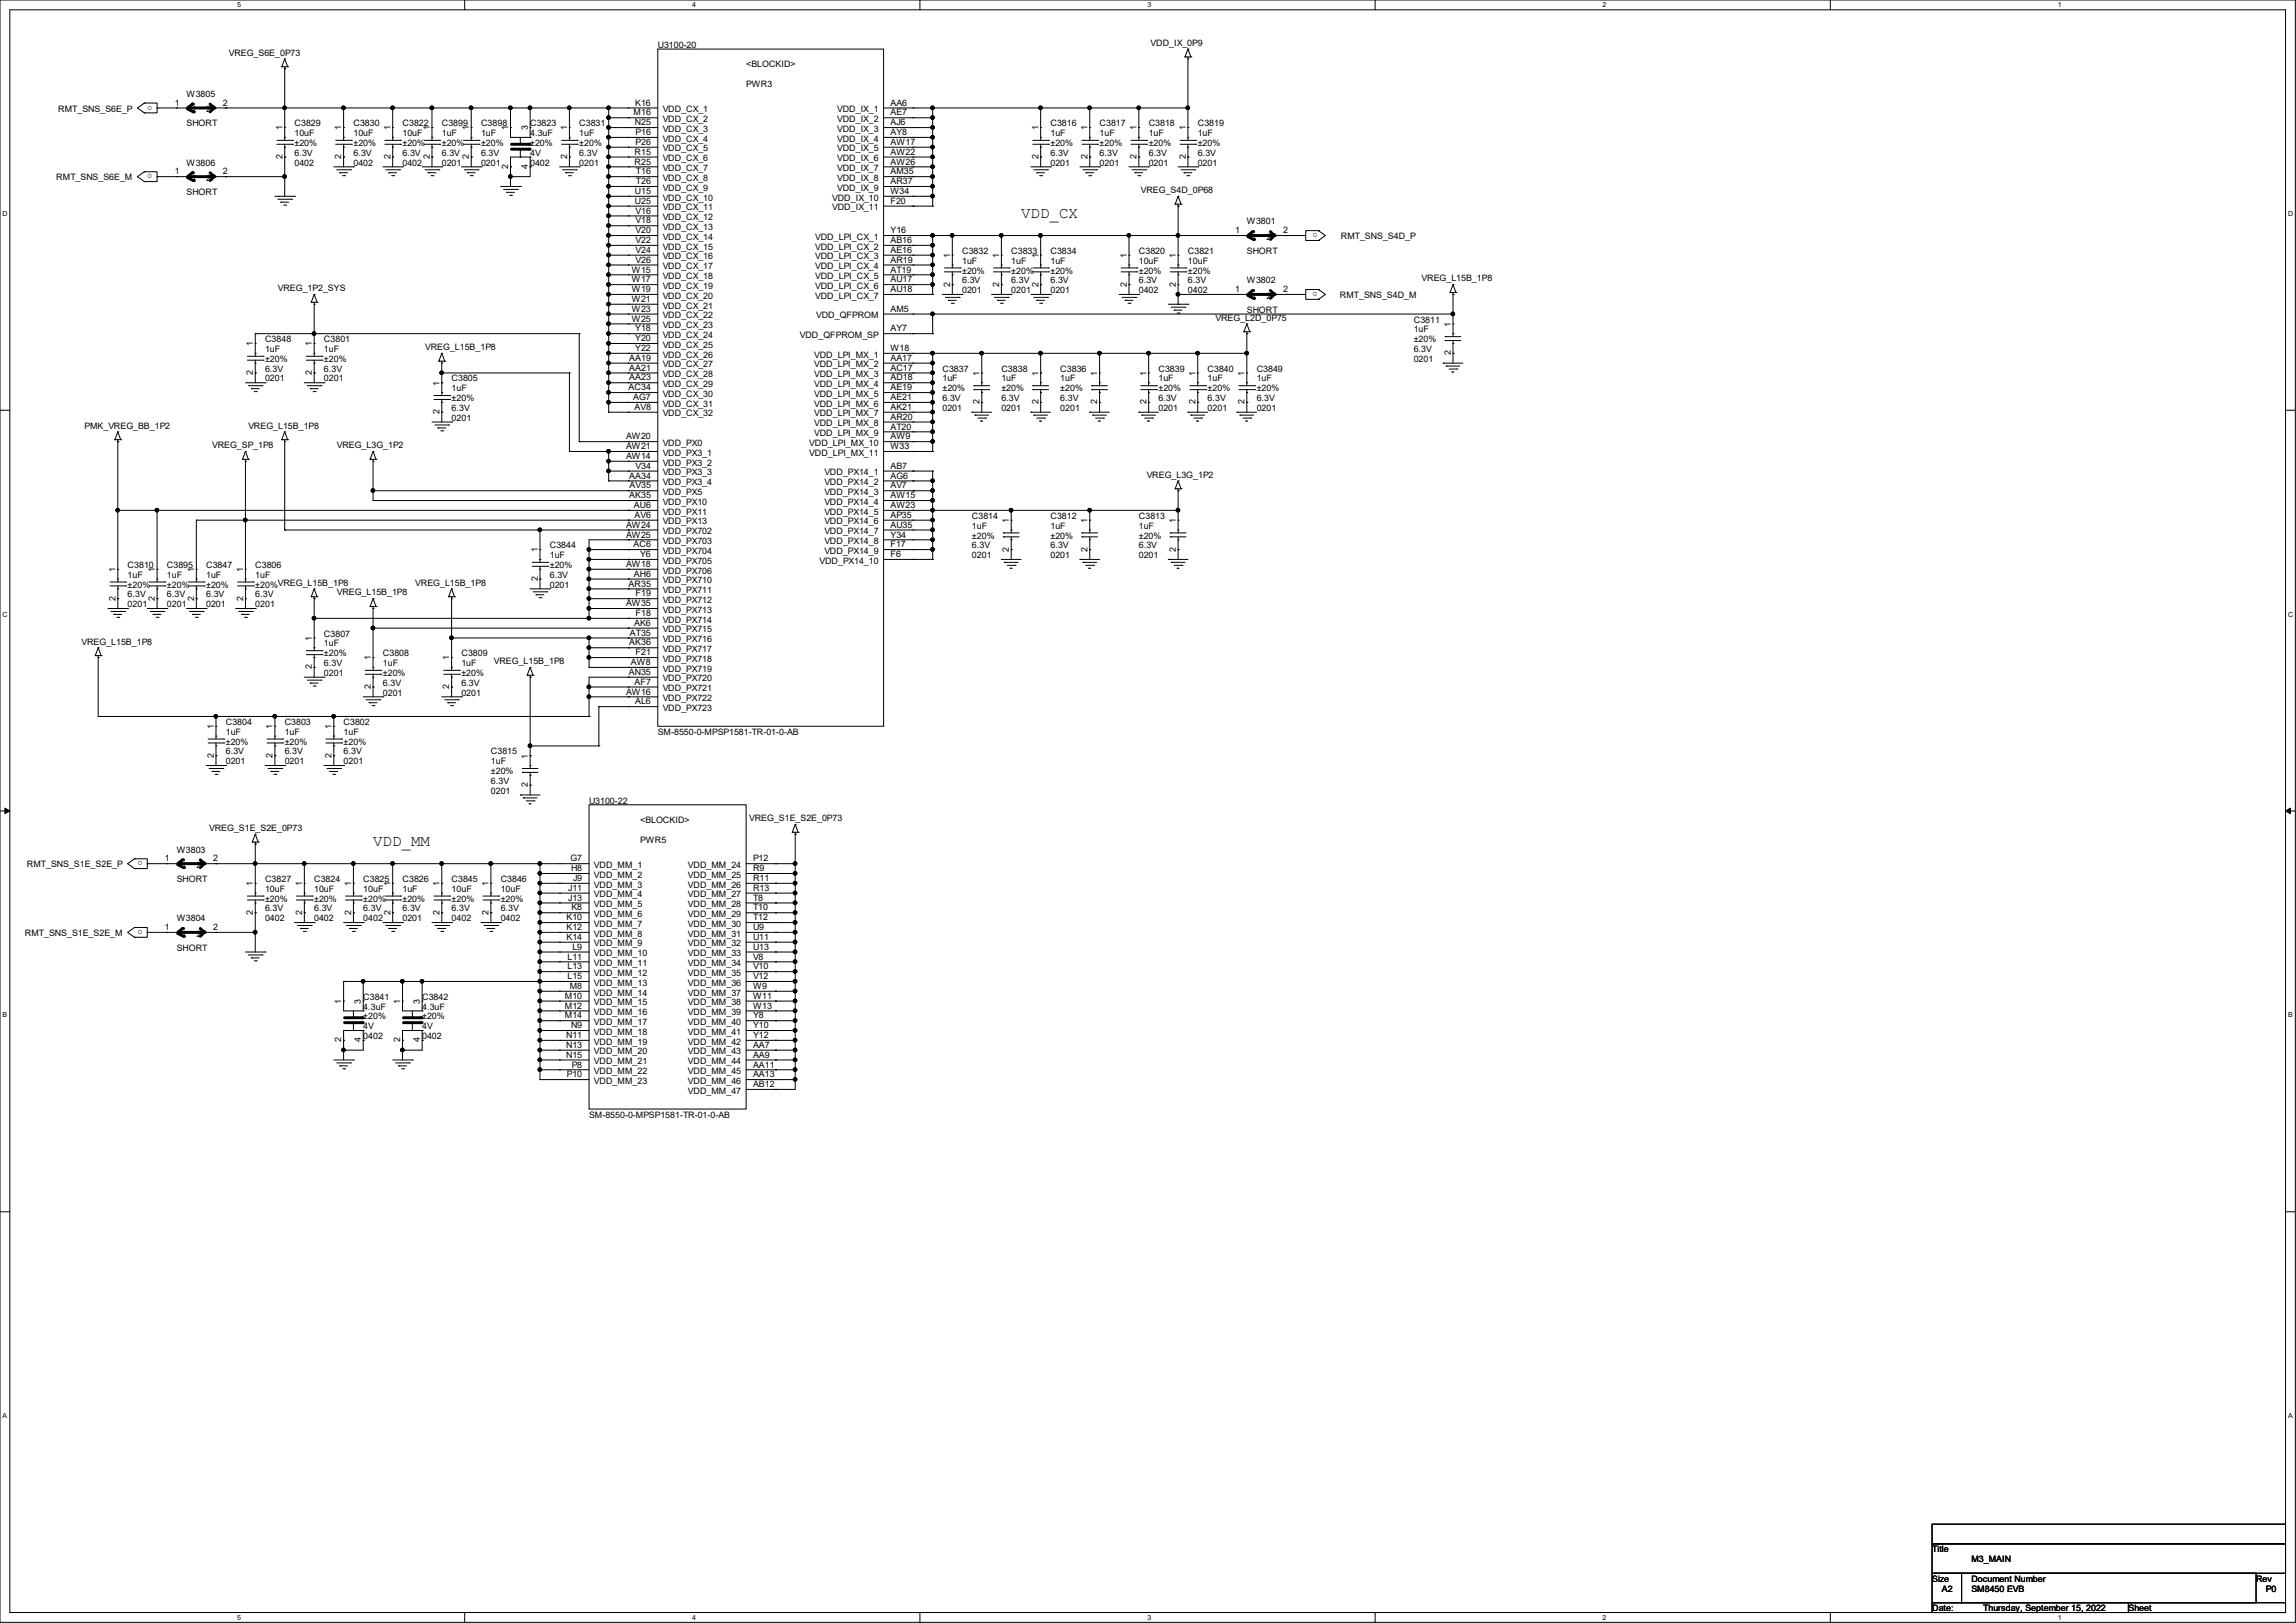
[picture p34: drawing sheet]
<svg xmlns="http://www.w3.org/2000/svg" width="297mm" height="210mm" viewBox="0 0 297 210" stroke-linecap="round" stroke-linejoin="round" font-family="sans-serif">
<defs><g id="words">
<g font-size="2">
<text x="132.1" y="28.2">VDD_CX</text>
<text x="48.3" y="109.5">VDD_MM</text>
</g>
<g font-size="1.1">
<text x="148.8" y="5.9">VDD_IX_0P9</text>
<text x="29.6" y="7.2">VREG_S6E_0P73</text>
<text x="85.1" y="6.2">U3100-20</text>
<text x="96.5" y="8.7">&lt;BLOCKID&gt;</text>
<text x="96.5" y="11.3">PWR3</text>
<text x="7.5" y="14.4">RMT_SNS_S6E_P</text>
<text x="19.7" y="13.7" transform="rotate(-180 19.7 13.7)">o</text>
<text x="22.6" y="13.7">1</text>
<text x="24.1" y="12.5">W3805</text>
<text x="24.1" y="16.3">SHORT</text>
<text x="24.8" y="14.5">1</text>
<text x="26.7" y="14.5">2</text>
<text x="28.8" y="13.7">2</text>
<text x="36.5" y="16.9" transform="rotate(-90 36.5 16.9)">1</text>
<text x="38.1" y="16.3">C3829</text>
<text x="38.1" y="17.6">10uF</text>
<text x="44.2" y="16.9" transform="rotate(-90 44.2 16.9)">1</text>
<text x="45.7" y="16.3">C3830</text>
<text x="45.7" y="17.6">10uF</text>
<text x="50.5" y="16.9" transform="rotate(-90 50.5 16.9)">1</text>
<text x="52.1" y="16.3">C3822</text>
<text x="52.1" y="17.6">10uF</text>
<text x="55.6" y="16.9" transform="rotate(-90 55.6 16.9)">1</text>
<text x="57.2" y="16.3">C3899</text>
<text x="57.2" y="17.6">1uF</text>
<text x="60.7" y="16.9" transform="rotate(-90 60.7 16.9)">1</text>
<text x="62.2" y="16.3">C3898</text>
<text x="62.2" y="17.6">1uF</text>
<text x="65.7" y="16.9" transform="rotate(-90 65.7 16.9)">1</text>
<text x="68.3" y="16.9" transform="rotate(-90 68.3 16.9)">3</text>
<text x="68.6" y="16.3">C3823</text>
<text x="68.6" y="17.6">4.3uF</text>
<text x="73.4" y="16.9" transform="rotate(-90 73.4 16.9)">1</text>
<text x="74.9" y="16.3">C3831</text>
<text x="74.9" y="17.6">1uF</text>
<text x="82" y="14.9">M16</text>
<text x="82.1" y="16.2">N25</text>
<text x="82.2" y="13.7">K16</text>
<text x="82.2" y="17.5">P16</text>
<text x="85.7" y="14.5">VDD_CX_1</text>
<text x="85.7" y="15.8">VDD_CX_2</text>
<text x="85.7" y="17.1">VDD_CX_3</text>
<text x="108.3" y="14.5">VDD_IX_1</text>
<text x="108.3" y="15.8">VDD_IX_2</text>
<text x="108.3" y="17.1">VDD_IX_3</text>
<text x="115.2" y="13.7">AA6</text>
<text x="115.2" y="14.9">AE7</text>
<text x="115.2" y="16.2">AJ6</text>
<text x="115.2" y="17.5">AY8</text>
<text x="134.3" y="16.9" transform="rotate(-90 134.3 16.9)">1</text>
<text x="135.9" y="16.3">C3816</text>
<text x="135.9" y="17.6">1uF</text>
<text x="140.7" y="16.9" transform="rotate(-90 140.7 16.9)">1</text>
<text x="142.2" y="16.3">C3817</text>
<text x="142.2" y="17.6">1uF</text>
<text x="147" y="16.9" transform="rotate(-90 147 16.9)">1</text>
<text x="148.6" y="16.3">C3818</text>
<text x="148.6" y="17.6">1uF</text>
<text x="153.4" y="16.9" transform="rotate(-90 153.4 16.9)">1</text>
<text x="154.9" y="16.3">C3819</text>
<text x="154.9" y="17.6">1uF</text>
<text x="7.3" y="23.3">RMT_SNS_S6E_M</text>
<text x="19.7" y="22.6" transform="rotate(-180 19.7 22.6)">o</text>
<text x="22.6" y="22.6">1</text>
<text x="24.1" y="21.4">W3806</text>
<text x="24.8" y="23.4">1</text>
<text x="26.7" y="23.4">2</text>
<text x="28.8" y="22.6">2</text>
<text x="36.5" y="20.6" transform="rotate(-90 36.5 20.6)">2</text>
<text x="38.1" y="21.4">0402</text>
<text x="38.1" y="20.2">6.3V</text>
<text x="38.1" y="18.9">±20%</text>
<text x="44.2" y="20.6" transform="rotate(-90 44.2 20.6)">2</text>
<text x="45.7" y="21.4">0402</text>
<text x="45.7" y="20.2">6.3V</text>
<text x="45.7" y="18.9">±20%</text>
<text x="50.5" y="20.6" transform="rotate(-90 50.5 20.6)">2</text>
<text x="52.1" y="21.4">0402</text>
<text x="52.1" y="20.2">6.3V</text>
<text x="52.1" y="18.9">±20%</text>
<text x="55.6" y="20.6" transform="rotate(-90 55.6 20.6)">2</text>
<text x="57.2" y="21.4">0201</text>
<text x="57.2" y="20.2">6.3V</text>
<text x="57.2" y="18.9">±20%</text>
<text x="60.7" y="20.6" transform="rotate(-90 60.7 20.6)">2</text>
<text x="62.2" y="21.4">0201</text>
<text x="62.2" y="20.2">6.3V</text>
<text x="62.2" y="18.9">±20%</text>
<text x="65.7" y="21.8" transform="rotate(-90 65.7 21.8)">2</text>
<text x="68.3" y="21.8" transform="rotate(-90 68.3 21.8)">4</text>
<text x="68.6" y="21.4">0402</text>
<text x="68.6" y="20.2">4V</text>
<text x="68.6" y="18.9">±20%</text>
<text x="73.4" y="20.6" transform="rotate(-90 73.4 20.6)">2</text>
<text x="74.9" y="21.4">0201</text>
<text x="74.9" y="20.2">6.3V</text>
<text x="74.9" y="18.9">±20%</text>
<text x="82.1" y="20">R15</text>
<text x="82.1" y="21.3">R25</text>
<text x="82.2" y="18.8">P26</text>
<text x="82.3" y="22.6">T16</text>
<text x="82.3" y="23.8">T26</text>
<text x="85.7" y="18.3">VDD_CX_4</text>
<text x="85.7" y="19.6">VDD_CX_5</text>
<text x="85.7" y="20.9">VDD_CX_6</text>
<text x="85.7" y="22.1">VDD_CX_7</text>
<text x="85.7" y="23.4">VDD_CX_8</text>
<text x="108.3" y="18.3">VDD_IX_4</text>
<text x="108.3" y="19.6">VDD_IX_5</text>
<text x="108.3" y="20.9">VDD_IX_6</text>
<text x="108.3" y="22.1">VDD_IX_7</text>
<text x="108.3" y="23.4">VDD_IX_8</text>
<text x="115.2" y="18.8">AW17</text>
<text x="115.2" y="20">AW22</text>
<text x="115.2" y="21.3">AW26</text>
<text x="115.2" y="22.6">AM35</text>
<text x="115.2" y="23.8">AR37</text>
<text x="134.3" y="20.6" transform="rotate(-90 134.3 20.6)">2</text>
<text x="135.9" y="21.4">0201</text>
<text x="135.9" y="20.2">6.3V</text>
<text x="135.9" y="18.9">±20%</text>
<text x="140.7" y="20.6" transform="rotate(-90 140.7 20.6)">2</text>
<text x="142.2" y="21.4">0201</text>
<text x="142.2" y="20.2">6.3V</text>
<text x="142.2" y="18.9">±20%</text>
<text x="147" y="20.6" transform="rotate(-90 147 20.6)">2</text>
<text x="148.6" y="21.4">0201</text>
<text x="148.6" y="20.2">6.3V</text>
<text x="148.6" y="18.9">±20%</text>
<text x="153.4" y="20.6" transform="rotate(-90 153.4 20.6)">2</text>
<text x="154.9" y="21.4">0201</text>
<text x="154.9" y="20.2">6.3V</text>
<text x="154.9" y="18.9">±20%</text>
<text x="24.1" y="25.2">SHORT</text>
<text x="82.1" y="25.1">U15</text>
<text x="82.1" y="26.4">U25</text>
<text x="82.2" y="27.6">V16</text>
<text x="82.2" y="28.9">V18</text>
<text x="85.7" y="26">VDD_CX_10</text>
<text x="85.7" y="27.2">VDD_CX_11</text>
<text x="85.7" y="28.5">VDD_CX_12</text>
<text x="85.7" y="29.8">VDD_CX_13</text>
<text x="85.7" y="24.7">VDD_CX_9</text>
<text x="107.7" y="26">VDD_IX_10</text>
<text x="107.7" y="27.2">VDD_IX_11</text>
<text x="108.3" y="24.7">VDD_IX_9</text>
<text x="115.2" y="25.1">W34</text>
<text x="115.2" y="26.4">F20</text>
<text x="147.6" y="25">VREG_S4D_0P68</text>
<text x="161.3" y="29">W3801</text>
<text x="81.7" y="35.3">W15</text>
<text x="82.2" y="30.2">V20</text>
<text x="82.2" y="31.5">V22</text>
<text x="82.2" y="32.7">V24</text>
<text x="82.2" y="34">V26</text>
<text x="85.7" y="31">VDD_CX_14</text>
<text x="85.7" y="32.3">VDD_CX_15</text>
<text x="85.7" y="33.6">VDD_CX_16</text>
<text x="85.7" y="34.8">VDD_CX_17</text>
<text x="105.5" y="31">VDD_LPI_CX_1</text>
<text x="105.5" y="32.3">VDD_LPI_CX_2</text>
<text x="105.5" y="33.6">VDD_LPI_CX_3</text>
<text x="105.5" y="34.8">VDD_LPI_CX_4</text>
<text x="115.2" y="30.2">Y16</text>
<text x="115.2" y="31.5">AB16</text>
<text x="115.2" y="32.7">AE16</text>
<text x="115.2" y="34">AR19</text>
<text x="115.2" y="35.3">AT19</text>
<text x="122.9" y="33.4" transform="rotate(-90 122.9 33.4)">1</text>
<text x="124.5" y="32.9">C3832</text>
<text x="124.5" y="34.1">1uF</text>
<text x="124.5" y="35.4">±20%</text>
<text x="129.2" y="33.4" transform="rotate(-90 129.2 33.4)">1</text>
<text x="130.8" y="32.9">C3833</text>
<text x="130.8" y="34.1">1uF</text>
<text x="130.8" y="35.4">±20%</text>
<text x="134.3" y="33.4" transform="rotate(-90 134.3 33.4)">1</text>
<text x="135.9" y="32.9">C3834</text>
<text x="135.9" y="34.1">1uF</text>
<text x="135.9" y="35.4">±20%</text>
<text x="145.8" y="33.4" transform="rotate(-90 145.8 33.4)">1</text>
<text x="147.3" y="32.9">C3820</text>
<text x="147.3" y="34.1">10uF</text>
<text x="147.3" y="35.4">±20%</text>
<text x="152.1" y="33.4" transform="rotate(-90 152.1 33.4)">1</text>
<text x="153.7" y="32.9">C3821</text>
<text x="153.7" y="34.1">10uF</text>
<text x="153.7" y="35.4">±20%</text>
<text x="159.8" y="30.2">1</text>
<text x="161.3" y="32.9">SHORT</text>
<text x="161.9" y="31">1</text>
<text x="163.8" y="31">2</text>
<text x="166" y="30.2">2</text>
<text x="170.4" y="30.2" transform="rotate(-180 170.4 30.2)">o</text>
<text x="173.4" y="30.9">RMT_SNS_S4D_P</text>
<text x="35.9" y="37.7">VREG_1P2_SYS</text>
<text x="81.7" y="36.5">W17</text>
<text x="81.7" y="37.8">W19</text>
<text x="81.7" y="39.1">W21</text>
<text x="81.7" y="40.3">W23</text>
<text x="81.7" y="41.6">W25</text>
<text x="85.7" y="36.1">VDD_CX_18</text>
<text x="85.7" y="37.4">VDD_CX_19</text>
<text x="85.7" y="38.7">VDD_CX_20</text>
<text x="85.7" y="39.9">VDD_CX_21</text>
<text x="85.7" y="41.2">VDD_CX_22</text>
<text x="105.5" y="36.1">VDD_LPI_CX_5</text>
<text x="105.5" y="37.4">VDD_LPI_CX_6</text>
<text x="105.5" y="38.7">VDD_LPI_CX_7</text>
<text x="105.6" y="41.2">VDD_QFPROM</text>
<text x="115.2" y="36.5">AU17</text>
<text x="115.2" y="37.8">AU18</text>
<text x="115.2" y="40.3">AM5</text>
<text x="122.9" y="37.1" transform="rotate(-90 122.9 37.1)">2</text>
<text x="124.5" y="37.9">0201</text>
<text x="124.5" y="36.7">6.3V</text>
<text x="129.2" y="37.1" transform="rotate(-90 129.2 37.1)">2</text>
<text x="130.8" y="37.9">0201</text>
<text x="130.8" y="36.7">6.3V</text>
<text x="134.3" y="37.1" transform="rotate(-90 134.3 37.1)">2</text>
<text x="135.9" y="37.9">0201</text>
<text x="135.9" y="36.7">6.3V</text>
<text x="145.8" y="37.1" transform="rotate(-90 145.8 37.1)">2</text>
<text x="147.3" y="37.9">0402</text>
<text x="147.3" y="36.7">6.3V</text>
<text x="152.1" y="37.1" transform="rotate(-90 152.1 37.1)">2</text>
<text x="153.7" y="37.9">0402</text>
<text x="153.7" y="36.7">6.3V</text>
<text x="157.2" y="41.5">VREG_L2D_0P75</text>
<text x="159.8" y="37.8">1</text>
<text x="161.3" y="36.7">W3802</text>
<text x="161.3" y="40.5">SHORT</text>
<text x="161.9" y="38.7">1</text>
<text x="163.8" y="38.7">2</text>
<text x="166" y="37.8">2</text>
<text x="170.4" y="37.8" transform="rotate(-180 170.4 37.8)">o</text>
<text x="173.3" y="38.6">RMT_SNS_S4D_M</text>
<text x="182.9" y="41.7">C3811</text>
<text x="183.9" y="36.4">VREG_L15B_1P8</text>
<text x="32.7" y="44.8" transform="rotate(-90 32.7 44.8)">1</text>
<text x="34.3" y="44.3">C3848</text>
<text x="34.3" y="45.6">1uF</text>
<text x="34.3" y="46.8">±20%</text>
<text x="40.3" y="44.8" transform="rotate(-90 40.3 44.8)">1</text>
<text x="41.9" y="44.3">C3801</text>
<text x="41.9" y="45.6">1uF</text>
<text x="41.9" y="46.8">±20%</text>
<text x="55" y="45.3">VREG_L15B_1P8</text>
<text x="81.4" y="46.7">AA19</text>
<text x="81.4" y="48">AA21</text>
<text x="82.2" y="42.9">Y18</text>
<text x="82.2" y="44.2">Y20</text>
<text x="82.2" y="45.4">Y22</text>
<text x="85.7" y="42.5">VDD_CX_23</text>
<text x="85.7" y="43.7">VDD_CX_24</text>
<text x="85.7" y="45">VDD_CX_25</text>
<text x="85.7" y="46.3">VDD_CX_26</text>
<text x="85.7" y="47.5">VDD_CX_27</text>
<text x="103.5" y="43.7">VDD_QFPROM_SP</text>
<text x="105.3" y="46.3">VDD_LPI_MX_1</text>
<text x="105.3" y="47.5">VDD_LPI_MX_2</text>
<text x="115.2" y="45.4">W18</text>
<text x="115.2" y="46.7">AA17</text>
<text x="115.2" y="48">AC17</text>
<text x="115.2" y="42.9">AY7</text>
<text x="182.9" y="43">1uF</text>
<text x="182.9" y="46.8">0201</text>
<text x="182.9" y="45.6">6.3V</text>
<text x="182.9" y="44.3">±20%</text>
<text x="187.7" y="46" transform="rotate(-90 187.7 46)">2</text>
<text x="187.7" y="42.3" transform="rotate(-90 187.7 42.3)">1</text>
<text x="32.7" y="48.5" transform="rotate(-90 32.7 48.5)">2</text>
<text x="34.3" y="49.4">0201</text>
<text x="34.3" y="48.1">6.3V</text>
<text x="40.3" y="48.5" transform="rotate(-90 40.3 48.5)">2</text>
<text x="41.9" y="49.4">0201</text>
<text x="41.9" y="48.1">6.3V</text>
<text x="56.9" y="53.6" transform="rotate(-90 56.9 53.6)">2</text>
<text x="56.9" y="49.9" transform="rotate(-90 56.9 49.9)">1</text>
<text x="58.4" y="49.4">C3805</text>
<text x="58.4" y="50.6">1uF</text>
<text x="58.4" y="53.2">6.3V</text>
<text x="58.4" y="51.9">±20%</text>
<text x="81.3" y="50.5">AC34</text>
<text x="81.4" y="49.2">AA23</text>
<text x="81.9" y="51.8">AG7</text>
<text x="82.1" y="53">AV8</text>
<text x="85.7" y="48.8">VDD_CX_28</text>
<text x="85.7" y="50.1">VDD_CX_29</text>
<text x="85.7" y="51.4">VDD_CX_30</text>
<text x="85.7" y="52.6">VDD_CX_31</text>
<text x="85.7" y="53.9">VDD_CX_32</text>
<text x="105.3" y="48.8">VDD_LPI_MX_3</text>
<text x="105.3" y="50.1">VDD_LPI_MX_4</text>
<text x="105.3" y="51.4">VDD_LPI_MX_5</text>
<text x="105.3" y="52.6">VDD_LPI_MX_6</text>
<text x="105.3" y="53.9">VDD_LPI_MX_7</text>
<text x="115.2" y="49.2">AD18</text>
<text x="115.2" y="50.5">AE19</text>
<text x="115.2" y="51.8">AE21</text>
<text x="115.2" y="53">AK21</text>
<text x="121.9" y="48.1">C3837</text>
<text x="121.9" y="49.4">1uF</text>
<text x="121.9" y="53.2">0201</text>
<text x="121.9" y="51.9">6.3V</text>
<text x="121.9" y="50.6">±20%</text>
<text x="126.7" y="52.3" transform="rotate(-90 126.7 52.3)">2</text>
<text x="126.7" y="48.6" transform="rotate(-90 126.7 48.6)">1</text>
<text x="129.5" y="48.1">C3838</text>
<text x="129.5" y="49.4">1uF</text>
<text x="129.5" y="53.2">0201</text>
<text x="129.5" y="51.9">6.3V</text>
<text x="129.5" y="50.6">±20%</text>
<text x="134.3" y="52.3" transform="rotate(-90 134.3 52.3)">2</text>
<text x="134.3" y="48.6" transform="rotate(-90 134.3 48.6)">1</text>
<text x="137.2" y="48.1">C3836</text>
<text x="137.2" y="49.4">1uF</text>
<text x="137.2" y="53.2">0201</text>
<text x="137.2" y="51.9">6.3V</text>
<text x="137.2" y="50.6">±20%</text>
<text x="141.9" y="52.3" transform="rotate(-90 141.9 52.3)">2</text>
<text x="141.9" y="48.6" transform="rotate(-90 141.9 48.6)">1</text>
<text x="148.3" y="52.3" transform="rotate(-90 148.3 52.3)">2</text>
<text x="148.3" y="48.6" transform="rotate(-90 148.3 48.6)">1</text>
<text x="149.9" y="48.1">C3839</text>
<text x="149.9" y="49.4">1uF</text>
<text x="149.9" y="53.2">0201</text>
<text x="149.9" y="51.9">6.3V</text>
<text x="149.9" y="50.6">±20%</text>
<text x="154.6" y="52.3" transform="rotate(-90 154.6 52.3)">2</text>
<text x="154.6" y="48.6" transform="rotate(-90 154.6 48.6)">1</text>
<text x="156.2" y="48.1">C3840</text>
<text x="156.2" y="49.4">1uF</text>
<text x="156.2" y="53.2">0201</text>
<text x="156.2" y="51.9">6.3V</text>
<text x="156.2" y="50.6">±20%</text>
<text x="161" y="52.3" transform="rotate(-90 161 52.3)">2</text>
<text x="161" y="48.6" transform="rotate(-90 161 48.6)">1</text>
<text x="162.6" y="48.1">C3849</text>
<text x="162.6" y="49.4">1uF</text>
<text x="162.6" y="53.2">0201</text>
<text x="162.6" y="51.9">6.3V</text>
<text x="162.6" y="50.6">±20%</text>
<text x="10.9" y="55.5">PMK_VREG_BB_1P2</text>
<text x="27.4" y="58">VREG_SP_1P8</text>
<text x="32.1" y="55.5">VREG_L15B_1P8</text>
<text x="43.6" y="58">VREG_L3G_1P2</text>
<text x="58.4" y="54.4">0201</text>
<text x="81" y="56.9">AW20</text>
<text x="81" y="58.1">AW21</text>
<text x="81" y="59.4">AW14</text>
<text x="85.7" y="57.7">VDD_PX0</text>
<text x="85.7" y="59">VDD_PX3_1</text>
<text x="104.7" y="57.7">VDD_LPI_MX_10</text>
<text x="104.7" y="59">VDD_LPI_MX_11</text>
<text x="105.3" y="55.2">VDD_LPI_MX_8</text>
<text x="105.3" y="56.4">VDD_LPI_MX_9</text>
<text x="115.2" y="56.9">AW9</text>
<text x="115.2" y="58.1">W33</text>
<text x="115.2" y="54.3">AR20</text>
<text x="115.2" y="55.6">AT20</text>
<text x="81.4" y="64.5">AK35</text>
<text x="81.4" y="61.9">AA34</text>
<text x="81.5" y="63.2">AV35</text>
<text x="82" y="65.7">AU6</text>
<text x="82.2" y="60.7">V34</text>
<text x="85.7" y="65.3">VDD_PX10</text>
<text x="85.7" y="60.2">VDD_PX3_2</text>
<text x="85.7" y="61.5">VDD_PX3_3</text>
<text x="85.7" y="62.8">VDD_PX3_4</text>
<text x="85.7" y="64.1">VDD_PX5</text>
<text x="106.6" y="61.5">VDD_PX14_1</text>
<text x="106.6" y="62.8">VDD_PX14_2</text>
<text x="106.6" y="64.1">VDD_PX14_3</text>
<text x="106.6" y="65.3">VDD_PX14_4</text>
<text x="115.2" y="60.7">AB7</text>
<text x="115.2" y="61.9">AG6</text>
<text x="115.2" y="63.2">AV7</text>
<text x="115.2" y="64.5">AW15</text>
<text x="115.2" y="65.7">AW23</text>
<text x="148.3" y="61.8">VREG_L3G_1P2</text>
<text x="69.6" y="71.5" transform="rotate(-90 69.6 71.5)">1</text>
<text x="71.1" y="71">C3844</text>
<text x="81" y="68.3">AW24</text>
<text x="81" y="69.6">AW25</text>
<text x="82" y="70.8">AC6</text>
<text x="82.1" y="67">AV6</text>
<text x="85.7" y="66.6">VDD_PX11</text>
<text x="85.7" y="67.9">VDD_PX13</text>
<text x="85.7" y="69.1">VDD_PX702</text>
<text x="85.7" y="70.4">VDD_PX703</text>
<text x="85.7" y="71.7">VDD_PX704</text>
<text x="106.6" y="66.6">VDD_PX14_5</text>
<text x="106.6" y="67.9">VDD_PX14_6</text>
<text x="106.6" y="69.1">VDD_PX14_7</text>
<text x="106.6" y="70.4">VDD_PX14_8</text>
<text x="106.6" y="71.7">VDD_PX14_9</text>
<text x="115.2" y="67">AP35</text>
<text x="115.2" y="68.3">AU35</text>
<text x="115.2" y="69.6">Y34</text>
<text x="115.2" y="70.8">F17</text>
<text x="125.7" y="67.1">C3814</text>
<text x="125.7" y="68.4">1uF</text>
<text x="125.7" y="71">6.3V</text>
<text x="125.7" y="69.7">±20%</text>
<text x="130.5" y="71.4" transform="rotate(-90 130.5 71.4)">2</text>
<text x="130.5" y="67.7" transform="rotate(-90 130.5 67.7)">1</text>
<text x="135.9" y="67.1">C3812</text>
<text x="135.9" y="68.4">1uF</text>
<text x="135.9" y="71">6.3V</text>
<text x="135.9" y="69.7">±20%</text>
<text x="140.7" y="71.4" transform="rotate(-90 140.7 71.4)">2</text>
<text x="140.7" y="67.7" transform="rotate(-90 140.7 67.7)">1</text>
<text x="147.3" y="67.1">C3813</text>
<text x="147.3" y="68.4">1uF</text>
<text x="147.3" y="71">6.3V</text>
<text x="147.3" y="69.7">±20%</text>
<text x="152.1" y="71.4" transform="rotate(-90 152.1 71.4)">2</text>
<text x="152.1" y="67.7" transform="rotate(-90 152.1 67.7)">1</text>
<text x="14.9" y="77.7" transform="rotate(-90 14.9 77.7)">2</text>
<text x="14.9" y="74" transform="rotate(-90 14.9 74)">1</text>
<text x="16.5" y="73.5">C3810</text>
<text x="16.5" y="74.8">1uF</text>
<text x="16.5" y="77.3">6.3V</text>
<text x="16.5" y="76">±20%</text>
<text x="20" y="77.7" transform="rotate(-90 20 77.7)">2</text>
<text x="20" y="74" transform="rotate(-90 20 74)">1</text>
<text x="21.6" y="73.5">C3895</text>
<text x="21.6" y="74.8">1uF</text>
<text x="21.6" y="77.3">6.3V</text>
<text x="21.6" y="76">±20%</text>
<text x="25.1" y="77.7" transform="rotate(-90 25.1 77.7)">2</text>
<text x="25.1" y="74" transform="rotate(-90 25.1 74)">1</text>
<text x="26.7" y="73.5">C3847</text>
<text x="26.7" y="74.8">1uF</text>
<text x="26.7" y="77.3">6.3V</text>
<text x="26.7" y="76">±20%</text>
<text x="31.5" y="77.7" transform="rotate(-90 31.5 77.7)">2</text>
<text x="31.5" y="74" transform="rotate(-90 31.5 74)">1</text>
<text x="33" y="73.5">C3806</text>
<text x="33" y="74.8">1uF</text>
<text x="33" y="77.3">6.3V</text>
<text x="33" y="76">±20%VREG_L15B_1P8</text>
<text x="43.6" y="77">VREG_L15B_1P8</text>
<text x="53.7" y="75.8">VREG_L15B_1P8</text>
<text x="69.6" y="75.2" transform="rotate(-90 69.6 75.2)">2</text>
<text x="71.1" y="72.2">1uF</text>
<text x="71.1" y="76">0201</text>
<text x="71.1" y="74.8">6.3V</text>
<text x="71.1" y="73.5">±20%</text>
<text x="81" y="73.4">AW18</text>
<text x="81.3" y="75.9">AR35</text>
<text x="82" y="74.6">AH6</text>
<text x="82.2" y="77.2">F19</text>
<text x="82.8" y="72.1">Y6</text>
<text x="85.7" y="72.9">VDD_PX705</text>
<text x="85.7" y="74.2">VDD_PX706</text>
<text x="85.7" y="75.5">VDD_PX710</text>
<text x="85.7" y="76.8">VDD_PX711</text>
<text x="106" y="72.9">VDD_PX14_10</text>
<text x="115.2" y="72.1">F6</text>
<text x="125.7" y="72.2">0201</text>
<text x="135.9" y="72.2">0201</text>
<text x="147.3" y="72.2">0201</text>
<text x="10.5" y="83.4">VREG_L15B_1P8</text>
<text x="16.5" y="78.6">0201</text>
<text x="21.6" y="78.6">0201</text>
<text x="26.7" y="78.6">0201</text>
<text x="33" y="78.6">0201</text>
<text x="40.3" y="82.9" transform="rotate(-90 40.3 82.9)">1</text>
<text x="41.9" y="82.4">C3807</text>
<text x="41.9" y="83.7">1uF</text>
<text x="81" y="78.4">AW35</text>
<text x="81.4" y="83.5">AK36</text>
<text x="81.5" y="82.3">AT35</text>
<text x="82" y="81">AK6</text>
<text x="82.2" y="79.7">F18</text>
<text x="85.7" y="78">VDD_PX712</text>
<text x="85.7" y="79.3">VDD_PX713</text>
<text x="85.7" y="80.6">VDD_PX714</text>
<text x="85.7" y="81.8">VDD_PX715</text>
<text x="85.7" y="83.1">VDD_PX716</text>
<text x="40.3" y="86.6" transform="rotate(-90 40.3 86.6)">2</text>
<text x="41.9" y="87.5">0201</text>
<text x="41.9" y="86.2">6.3V</text>
<text x="41.9" y="84.9">±20%</text>
<text x="48" y="89.1" transform="rotate(-90 48 89.1)">2</text>
<text x="48" y="85.5" transform="rotate(-90 48 85.5)">1</text>
<text x="49.5" y="84.9">C3808</text>
<text x="49.5" y="86.2">1uF</text>
<text x="49.5" y="88.7">6.3V</text>
<text x="49.5" y="87.5">±20%</text>
<text x="58.1" y="89.1" transform="rotate(-90 58.1 89.1)">2</text>
<text x="58.1" y="85.5" transform="rotate(-90 58.1 85.5)">1</text>
<text x="59.7" y="84.9">C3809</text>
<text x="59.7" y="86.2">1uF</text>
<text x="59.7" y="88.7">6.3V</text>
<text x="59.7" y="87.5">±20%</text>
<text x="63.9" y="85.9">VREG_L15B_1P8</text>
<text x="81" y="89.9">AW16</text>
<text x="81.4" y="87.3">AN35</text>
<text x="81.6" y="86.1">AW8</text>
<text x="82.1" y="88.6">AF7</text>
<text x="82.2" y="84.8">F21</text>
<text x="85.7" y="84.4">VDD_PX717</text>
<text x="85.7" y="85.6">VDD_PX718</text>
<text x="85.7" y="86.9">VDD_PX719</text>
<text x="85.7" y="88.2">VDD_PX720</text>
<text x="85.7" y="89.5">VDD_PX721</text>
<text x="27.6" y="94.4" transform="rotate(-90 27.6 94.4)">1</text>
<text x="29.2" y="93.8">C3804</text>
<text x="29.2" y="95.1">1uF</text>
<text x="35.3" y="94.4" transform="rotate(-90 35.3 94.4)">1</text>
<text x="36.8" y="93.8">C3803</text>
<text x="36.8" y="95.1">1uF</text>
<text x="42.9" y="94.4" transform="rotate(-90 42.9 94.4)">1</text>
<text x="44.5" y="93.8">C3802</text>
<text x="44.5" y="95.1">1uF</text>
<text x="49.5" y="90">0201</text>
<text x="59.7" y="90">0201</text>
<text x="82.2" y="91.1">AL6</text>
<text x="85.1" y="95.1">SM-8550-0-MPSP1581-TR-01-0-AB</text>
<text x="85.7" y="90.7">VDD_PX722</text>
<text x="85.7" y="92">VDD_PX723</text>
<text x="27.6" y="98" transform="rotate(-90 27.6 98)">2</text>
<text x="29.2" y="98.9">0201</text>
<text x="29.2" y="97.6">6.3V</text>
<text x="29.2" y="96.4">±20%</text>
<text x="35.3" y="98" transform="rotate(-90 35.3 98)">2</text>
<text x="36.8" y="98.9">0201</text>
<text x="36.8" y="97.6">6.3V</text>
<text x="36.8" y="96.4">±20%</text>
<text x="42.9" y="98" transform="rotate(-90 42.9 98)">2</text>
<text x="44.5" y="98.9">0201</text>
<text x="44.5" y="97.6">6.3V</text>
<text x="44.5" y="96.4">±20%</text>
<text x="63.5" y="97.6">C3815</text>
<text x="63.5" y="98.9">1uF</text>
<text x="63.5" y="101.4">6.3V</text>
<text x="63.5" y="100.2">±20%</text>
<text x="68.3" y="101.8" transform="rotate(-90 68.3 101.8)">2</text>
<text x="68.3" y="98.2" transform="rotate(-90 68.3 98.2)">1</text>
<text x="27.1" y="107.5">VREG_S1E_S2E_0P73</text>
<text x="63.5" y="102.7">0201</text>
<text x="76.2" y="104">U3100-22</text>
<text x="82.8" y="106.5">&lt;BLOCKID&gt;</text>
<text x="96.9" y="106.3">VREG_S1E_S2E_0P73</text>
<text x="3.5" y="112.2">RMT_SNS_S1E_S2E_P</text>
<text x="18.4" y="111.5" transform="rotate(-180 18.4 111.5)">o</text>
<text x="21.3" y="111.5">1</text>
<text x="22.9" y="110.3">W3803</text>
<text x="23.5" y="112.3">1</text>
<text x="25.4" y="112.3">2</text>
<text x="27.6" y="111.5">2</text>
<text x="73.8" y="111.5">G7</text>
<text x="73.9" y="112.7">H8</text>
<text x="76.8" y="112.3">VDD_MM_1</text>
<text x="76.8" y="113.6">VDD_MM_2</text>
<text x="82.8" y="109.1">PWR5</text>
<text x="89" y="112.3">VDD_MM_24</text>
<text x="89" y="113.6">VDD_MM_25</text>
<text x="97.4" y="111.5">P12</text>
<text x="97.4" y="112.7">R9</text>
<text x="22.9" y="114.1">SHORT</text>
<text x="22.9" y="119.2">W3804</text>
<text x="32.7" y="118.4" transform="rotate(-90 32.7 118.4)">2</text>
<text x="32.7" y="114.7" transform="rotate(-90 32.7 114.7)">1</text>
<text x="34.3" y="114.1">C3827</text>
<text x="34.3" y="115.4">10uF</text>
<text x="34.3" y="119.2">0402</text>
<text x="34.3" y="117.9">6.3V</text>
<text x="34.3" y="116.7">±20%</text>
<text x="39.1" y="118.4" transform="rotate(-90 39.1 118.4)">2</text>
<text x="39.1" y="114.7" transform="rotate(-90 39.1 114.7)">1</text>
<text x="40.6" y="114.1">C3824</text>
<text x="40.6" y="115.4">10uF</text>
<text x="40.6" y="119.2">0402</text>
<text x="40.6" y="117.9">6.3V</text>
<text x="40.6" y="116.7">±20%</text>
<text x="45.4" y="118.4" transform="rotate(-90 45.4 118.4)">2</text>
<text x="45.4" y="114.7" transform="rotate(-90 45.4 114.7)">1</text>
<text x="47" y="114.1">C3825</text>
<text x="47" y="115.4">10uF</text>
<text x="47" y="119.2">0402</text>
<text x="47" y="117.9">6.3V</text>
<text x="47" y="116.7">±20%</text>
<text x="50.5" y="118.4" transform="rotate(-90 50.5 118.4)">2</text>
<text x="50.5" y="114.7" transform="rotate(-90 50.5 114.7)">1</text>
<text x="52.1" y="114.1">C3826</text>
<text x="52.1" y="115.4">1uF</text>
<text x="52.1" y="119.2">0201</text>
<text x="52.1" y="117.9">6.3V</text>
<text x="52.1" y="116.7">±20%</text>
<text x="56.9" y="118.4" transform="rotate(-90 56.9 118.4)">2</text>
<text x="56.9" y="114.7" transform="rotate(-90 56.9 114.7)">1</text>
<text x="58.4" y="114.1">C3845</text>
<text x="58.4" y="115.4">10uF</text>
<text x="58.4" y="119.2">0402</text>
<text x="58.4" y="117.9">6.3V</text>
<text x="58.4" y="116.7">±20%</text>
<text x="63.2" y="118.4" transform="rotate(-90 63.2 118.4)">2</text>
<text x="63.2" y="114.7" transform="rotate(-90 63.2 114.7)">1</text>
<text x="64.8" y="114.1">C3846</text>
<text x="64.8" y="115.4">10uF</text>
<text x="64.8" y="119.2">0402</text>
<text x="64.8" y="117.9">6.3V</text>
<text x="64.8" y="116.7">±20%</text>
<text x="73.3" y="119.1">K10</text>
<text x="73.5" y="115.3">J11</text>
<text x="73.5" y="116.5">J13</text>
<text x="73.9" y="117.8">K8</text>
<text x="74.1" y="114">J9</text>
<text x="76.8" y="114.9">VDD_MM_3</text>
<text x="76.8" y="116.1">VDD_MM_4</text>
<text x="76.8" y="117.4">VDD_MM_5</text>
<text x="76.8" y="118.7">VDD_MM_6</text>
<text x="76.8" y="119.9">VDD_MM_7</text>
<text x="89" y="114.9">VDD_MM_26</text>
<text x="89" y="116.1">VDD_MM_27</text>
<text x="89" y="117.4">VDD_MM_28</text>
<text x="89" y="118.7">VDD_MM_29</text>
<text x="89" y="119.9">VDD_MM_30</text>
<text x="97.4" y="114">R11</text>
<text x="97.4" y="115.3">R13</text>
<text x="97.4" y="116.5">T8</text>
<text x="97.4" y="117.8">T10</text>
<text x="97.4" y="119.1">T12</text>
<text x="3.2" y="121.1">RMT_SNS_S1E_S2E_M</text>
<text x="18.4" y="120.4" transform="rotate(-180 18.4 120.4)">o</text>
<text x="21.3" y="120.4">1</text>
<text x="22.9" y="123">SHORT</text>
<text x="23.5" y="121.2">1</text>
<text x="25.4" y="121.2">2</text>
<text x="27.6" y="120.4">2</text>
<text x="73.3" y="120.4">K12</text>
<text x="73.3" y="121.6">K14</text>
<text x="73.4" y="124.2">L11</text>
<text x="73.4" y="125.4">L13</text>
<text x="74" y="122.9">L9</text>
<text x="76.8" y="123.7">VDD_MM_10</text>
<text x="76.8" y="125">VDD_MM_11</text>
<text x="76.8" y="121.2">VDD_MM_8</text>
<text x="76.8" y="122.5">VDD_MM_9</text>
<text x="89" y="121.2">VDD_MM_31</text>
<text x="89" y="122.5">VDD_MM_32</text>
<text x="89" y="123.7">VDD_MM_33</text>
<text x="89" y="125">VDD_MM_34</text>
<text x="97.4" y="120.4">U9</text>
<text x="97.4" y="121.6">U11</text>
<text x="97.4" y="122.9">U13</text>
<text x="97.4" y="124.2">V8</text>
<text x="97.4" y="125.4">V10</text>
<text x="44.2" y="129.9" transform="rotate(-90 44.2 129.9)">1</text>
<text x="46.7" y="129.9" transform="rotate(-90 46.7 129.9)">3</text>
<text x="47" y="129.4">C3841</text>
<text x="47" y="130.6">4.3uF</text>
<text x="47" y="131.9">±20%</text>
<text x="51.8" y="129.9" transform="rotate(-90 51.8 129.9)">1</text>
<text x="54.3" y="129.9" transform="rotate(-90 54.3 129.9)">3</text>
<text x="54.6" y="129.4">C3842</text>
<text x="54.6" y="130.6">4.3uF</text>
<text x="54.6" y="131.9">±20%</text>
<text x="73.1" y="129.2">M10</text>
<text x="73.1" y="130.5">M12</text>
<text x="73.1" y="131.8">M14</text>
<text x="73.4" y="126.7">L15</text>
<text x="73.7" y="128">M8</text>
<text x="76.8" y="126.3">VDD_MM_12</text>
<text x="76.8" y="127.6">VDD_MM_13</text>
<text x="76.8" y="128.8">VDD_MM_14</text>
<text x="76.8" y="130.1">VDD_MM_15</text>
<text x="76.8" y="131.4">VDD_MM_16</text>
<text x="89" y="126.3">VDD_MM_35</text>
<text x="89" y="127.6">VDD_MM_36</text>
<text x="89" y="128.8">VDD_MM_37</text>
<text x="89" y="130.1">VDD_MM_38</text>
<text x="89" y="131.4">VDD_MM_39</text>
<text x="97.4" y="126.7">V12</text>
<text x="97.4" y="128">W9</text>
<text x="97.4" y="129.2">W11</text>
<text x="97.4" y="130.5">W13</text>
<text x="97.4" y="131.8">Y8</text>
<text x="44.2" y="134.9" transform="rotate(-90 44.2 134.9)">2</text>
<text x="46.7" y="134.9" transform="rotate(-90 46.7 134.9)">4</text>
<text x="47" y="134.5">0402</text>
<text x="47" y="133.2">4V</text>
<text x="51.8" y="134.9" transform="rotate(-90 51.8 134.9)">2</text>
<text x="54.3" y="134.9" transform="rotate(-90 54.3 134.9)">4</text>
<text x="54.6" y="134.5">0402</text>
<text x="54.6" y="133.2">4V</text>
<text x="73.2" y="134.3">N11</text>
<text x="73.2" y="135.6">N13</text>
<text x="73.2" y="136.9">N15</text>
<text x="73.9" y="133.1">N9</text>
<text x="76.8" y="132.6">VDD_MM_17</text>
<text x="76.8" y="133.9">VDD_MM_18</text>
<text x="76.8" y="135.2">VDD_MM_19</text>
<text x="76.8" y="136.4">VDD_MM_20</text>
<text x="76.8" y="137.7">VDD_MM_21</text>
<text x="89" y="132.6">VDD_MM_40</text>
<text x="89" y="133.9">VDD_MM_41</text>
<text x="89" y="135.2">VDD_MM_42</text>
<text x="89" y="136.4">VDD_MM_43</text>
<text x="89" y="137.7">VDD_MM_44</text>
<text x="97.4" y="133.1">Y10</text>
<text x="97.4" y="134.3">Y12</text>
<text x="97.4" y="135.6">AA7</text>
<text x="97.4" y="136.9">AA9</text>
<text x="73.3" y="139.4">P10</text>
<text x="74" y="138.1">P8</text>
<text x="76.8" y="139">VDD_MM_22</text>
<text x="76.8" y="140.3">VDD_MM_23</text>
<text x="89" y="139">VDD_MM_45</text>
<text x="89" y="140.3">VDD_MM_46</text>
<text x="89" y="141.5">VDD_MM_47</text>
<text x="97.4" y="138.1">AA11</text>
<text x="97.4" y="139.4">AA13</text>
<text x="97.4" y="140.7">AB12</text>
<text x="76.2" y="144.6">SM-8550-0-MPSP1581-TR-01-0-AB</text>
<text x="249.9" y="200.9">Title</text>
<text x="255" y="202.1">M3_MAIN</text>
<text x="249.9" y="204.7">Size</text>
<text x="249.9" y="208.5">Date:</text>
<text x="251.2" y="206">A2</text>
<text x="255" y="204.7">Document Number</text>
<text x="255" y="206">SM8450 EVB</text>
<text x="256.5" y="208.5">Thursday, September 15, 2022</text>
<text x="275.3" y="208.5">Sheet</text>
<text x="291.9" y="204.7">Rev</text>
<text x="293.1" y="206">P0</text>
</g>
<g font-size=".9">
<text x="30.7" y=".9">5</text>
<text x="89.5" y=".9">4</text>
<text x="148.4" y=".9">3</text>
<text x="207.3" y=".9">2</text>
<text x="266.2" y=".9">1</text>
<text x=".3" y="28">D</text>
<text x="296" y="28">D</text>
<text x=".3" y="79.8">C</text>
<text x="296" y="79.8">C</text>
<text x=".3" y="131.7">B</text>
<text x="296" y="131.7">B</text>
<text x=".3" y="183.5">A</text>
<text x="296" y="183.5">A</text>
<text x="30.7" y="209.6">5</text>
<text x="89.5" y="209.6">4</text>
<text x="148.4" y="209.6">3</text>
<text x="207.3" y="209.6">2</text>
<text x="266.2" y="209.6">1</text>
</g>
</g></defs>
<path d="M0 0h296.9v209.9h-296.9zM1.3 1.3h294.4v207.4h-294.4z" fill="none" stroke="#000" stroke-width=".13"/>
<g fill="#fff">
<path d="M30.7 .1h.5v1h-.5z"/>
<path d="M30.7 208.8h.5v1h-.5z"/>
</g>
<path d="M60.1 0v1.3M60.1 208.7v1.2" fill="none" stroke="#000" stroke-width=".13"/>
<g fill="#fff">
<path d="M89.5 .1h.5v1h-.5z"/>
<path d="M89.5 208.8h.5v1h-.5z"/>
</g>
<path d="M119 0v1.3M119 208.7v1.2" fill="none" stroke="#000" stroke-width=".13"/>
<g fill="#fff">
<path d="M148.4 .1h.5v1h-.5z"/>
<path d="M148.4 208.8h.5v1h-.5z"/>
</g>
<path d="M177.9 0v1.3M177.9 208.7v1.2" fill="none" stroke="#000" stroke-width=".13"/>
<g fill="#fff">
<path d="M207.3 .1h.5v1h-.5z"/>
<path d="M207.3 208.8h.5v1h-.5z"/>
</g>
<path d="M236.8 0v1.3M236.8 208.7v1.2" fill="none" stroke="#000" stroke-width=".13"/>
<g fill="#fff">
<path d="M266.2 .1h.5v1h-.5z"/>
<path d="M266.2 208.8h.5v1h-.5z"/>
<path d="M.3 27.2h.7v1h-.7z"/>
<path d="M296 27.2h.6v1h-.6z"/>
<path d="M.3 79h.7v1h-.7z"/>
<path d="M296 79h.6v1h-.6z"/>
</g>
<path d="M0 53.1h1.3M295.7 53.1h1.2" fill="none" stroke="#000" stroke-width=".13"/>
<g fill="#fff">
<path d="M.3 130.9h.6v1h-.6z"/>
<path d="M296 130.9h.6v1h-.6z"/>
</g>
<path d="M0 104.9h1.3M295.7 104.9h1.2" fill="none" stroke="#000" stroke-width=".13"/>
<path d="M.6 104.6l.7 .3-.7 .4zM295.7 104.9l.6-.3v.7z" fill="#000" stroke="#000" stroke-width=".13"/>
<g fill="#fff">
<path d="M.3 182.7h.6v1h-.6z"/>
<path d="M296 182.7h.5v1h-.5z"/>
</g>
<g fill="none" stroke="#000" stroke-width=".13">
<path d="M18.7 14.6h.1M18.7 13.3h.1M18.7 13.3h1.6v1.3h-1.6M18.7 13.3l-.9 .7 .9 .6M20.3 14h.1M20.3 14h3.8M22.9 14h.1M27.9 14h57.2M29.2 14h.1M35.8 18.2h2M35.8 18.7h2M36.4 8.6h.1"/>
<path d="M36.4 8.6h.8M36.8 8.9h.1M36.8 7.6h.1M36.8 17.8h.1M36.8 19h.1M36.8 16.5h.1M36.8 14h.1M36.8 8.6v9.6M36.8 18.7v6.7M36.8 7.6l.4 1M36.8 7.6l-.4 1M37.2 8.6h.1"/>
<path d="M37.8 18.2h.1M37.8 18.7h.1M43.4 18.2h2.1M43.4 18.7h2.1M44.4 17.8h.1M44.4 19h.1M44.4 16.5h.1M44.4 14h.1M44.4 14v4.2M44.4 18.7v2.9M45.5 18.2h.1M45.5 18.7h.1"/>
<path d="M49.8 18.2h2M49.8 18.7h2M50.8 17.8h.1M50.8 19h.1M50.8 16.5h.1M50.8 14h.1M50.8 14v4.2M50.8 18.7v2.9M51.8 18.2h.1M51.8 18.7h.1M54.9 18.2h2M54.9 18.7h2"/>
<path d="M55.9 17.8h.1M55.9 19h.1M55.9 16.5h.1M55.9 14h.1M55.9 14v4.2M55.9 18.7v2.9M56.9 18.2h.1M56.9 18.7h.1M59.9 18.2h2.1M59.9 18.7h2.1M61 17.8h.1M61 19h.1"/>
<path d="M61 16.5h.1M61 14h.1M61 14v4.2M61 18.7v2.9M62 18.2h.1M62 18.7h.1M66 16.5h.1M66 14h.1M66 14v3.8h2.6M67.3 18.5h.1M67.3 17.8v.7M67.3 19.4v.9"/>
<path d="M68.6 17.8h.1M68.6 16.5h.1M68.6 14h.1M68.6 14v3.8M72.6 18.2h2.1M72.6 18.7h2.1M73.7 17.8h.1M73.7 19h.1M73.7 16.5h.1M73.7 14h.1M73.7 14v4.2M73.7 18.7v2.9"/>
<path d="M74.7 18.2h.1M74.7 18.7h.1M78.7 14h.1M78.7 15.2h.1M78.7 16.5h.1M78.7 17.8h.1M78.7 19h.1M78.7 17.8h6.4M78.7 15.2h6.4M78.7 16.5h6.4M78.7 19h6.4M78.7 14v39.3"/>
<path d="M81.3 14h.1M81.3 15.2h.1M81.3 16.5h.1M81.3 17.8h.1M81.3 19h.1M85.1 6.3h29.2v87.7h-29.2zM114.3 17.8h6.3M114.3 14h39.4M114.3 15.2h6.3M114.3 16.5h6.3M114.3 19h6.3M118.1 14h.1"/>
<path d="M118.1 15.2h.1M118.1 16.5h.1M118.1 17.8h.1M118.1 19h.1M120.6 14h.1M120.6 15.2h.1M120.6 16.5h.1M120.6 17.8h.1M120.6 19h.1M120.6 14v12.7M133.6 18.2h2M133.6 18.7h2"/>
<path d="M134.6 17.8h.1M134.6 19h.1M134.6 16.5h.1M134.6 14h.1M134.6 14v4.2M134.6 18.7v2.9M135.6 18.2h.1M135.6 18.7h.1M140 18.2h2M140 18.7h2M141 17.8h.1M141 19h.1"/>
<path d="M141 16.5h.1M141 14h.1M141 14v4.2M141 18.7v2.9M142 18.2h.1M142 18.7h.1M146.3 18.2h2M146.3 18.7h2M147.3 17.8h.1M147.3 19h.1M147.3 16.5h.1M147.3 14h.1"/>
<path d="M147.3 14v4.2M147.3 18.7v2.9M148.3 18.2h.1M148.3 18.7h.1M152.7 18.2h2M152.7 18.7h2M153.3 7.4h.1M153.3 7.4h.8M153.7 7.6h.1M153.7 6.3h.1M153.7 17.8h.1M153.7 19h.1"/>
<path d="M153.7 16.5h.1M153.7 14h.1M153.7 7.4v10.8M153.7 18.7v2.9M153.7 6.3l-.4 1.1M153.7 6.3l.4 1.1M154.1 7.4h.1M154.7 18.2h.1M154.7 18.7h.1M18.7 23.5h.1M18.7 22.2h.1M18.7 22.2h1.6v1.3h-1.6"/>
<path d="M18.7 22.2l-.9 .7 .9 .6M20.3 22.9h.1M20.3 22.9h3.8M22.9 22.9h.1M27.9 22.9h8.9M29.2 22.9h.1M35.6 25.4h2.5M35.9 25.8h1.8M36.3 26.2h.1M36.3 26.2h1M36.7 26.5h.3M36.8 20.3h.1"/>
<path d="M36.8 22.9h.1M37 26.5h.1M37.7 25.8h.1M38.1 25.4h.1M40.3 39.1h.1M40.3 39.1h.7M40.6 39.4h.1M40.6 38.1h.1M40.6 39.1v7M40.6 38.1l.4 1M40.6 38.1l-.3 1M41 39.1h.1"/>
<path d="M43.2 21.6h2.5M43.6 22h1.7M43.9 22.4h.1M43.9 22.4h1.1M44.3 22.7h.3M44.4 20.3h.1M44.6 22.7h.1M45.3 22h.1M45.7 21.6h.1M49.5 21.6h2.6M49.9 22h1.8M50.3 22.4h.1"/>
<path d="M50.3 22.4h1M50.7 22.7h.2M50.8 20.3h.1M50.9 22.7h.1M51.7 22h.1M52.1 21.6h.1M54.6 21.6h2.5M55 22h1.8M55.4 22.4h.1M55.4 22.4h1M55.8 22.7h.2M55.9 20.3h.1"/>
<path d="M56 22.7h.1M56.8 22h.1M57.1 21.6h.1M59.7 21.6h2.5M60.1 22h1.7M60.5 22.4h.1M60.5 22.4h1M60.8 22.7h.3M61 20.3h.1M61.1 22.7h.1M61.8 22h.1M62.2 21.6h.1"/>
<path d="M64.8 24.1h2.5M65.2 24.5h1.7M65.5 24.9h.1M65.5 24.9h1M65.9 25.3h.3M66 21.6h.1M66 22.9h.1M66.2 25.3h.1M66.9 24.5h.1M67.3 24.1h.1M67.3 20.3h.1M68.6 20.3h.1"/>
<path d="M68.6 21.6h.1M68.6 20.3v2.6h-2.6M68.6 20.3h-2.6v3.8M72.4 21.6h2.5M72.8 22h1.7M73.2 22.4h.1M73.2 22.4h1M73.5 22.7h.3M73.7 20.3h.1M73.8 22.7h.1M74.5 22h.1M74.9 21.6h.1"/>
<path d="M78.7 20.3h.1M78.7 21.6h.1M78.7 22.9h.1M78.7 24.1h.1M78.7 25.4h.1M78.7 26.7h.1M78.7 27.9h.1M78.7 29.2h.1M78.7 30.5h.1M78.7 31.7h.1M78.7 33h.1M78.7 34.3h.1"/>
<path d="M78.7 35.6h.1M78.7 36.8h.1M78.7 38.1h.1M78.7 39.4h.1M78.7 21.6h6.4M78.7 25.4h6.4M78.7 24.1h6.4M78.7 38.1h6.4M78.7 39.4h6.4M78.7 20.3h6.4M78.7 26.7h6.4M78.7 27.9h6.4"/>
<path d="M78.7 29.2h6.4M78.7 30.5h6.4M78.7 31.7h6.4M78.7 33h6.4M78.7 34.3h6.4M78.7 35.6h6.4M78.7 36.8h6.4M78.7 22.9h6.4M81.3 25.4h.1M81.3 26.7h.1M81.3 27.9h.1M81.3 29.2h.1"/>
<path d="M81.3 30.5h.1M81.3 31.7h.1M81.3 33h.1M81.3 34.3h.1M81.3 35.6h.1M81.3 36.8h.1M81.3 38.1h.1M81.3 39.4h.1M81.3 20.3h.1M81.3 21.6h.1M81.3 22.9h.1M81.3 24.1h.1"/>
<path d="M114.3 21.6h6.3M114.3 25.4h6.3M114.3 24.1h6.3M114.3 38.1h6.3M114.3 20.3h6.3M114.3 26.7h6.3M114.3 30.5h47M114.3 31.7h6.3M114.3 33h6.3M114.3 34.3h6.3M114.3 35.6h6.3M114.3 36.8h6.3"/>
<path d="M114.3 22.9h6.3M118.1 25.4h.1M118.1 26.7h.1M118.1 20.3h.1M118.1 21.6h.1M118.1 22.9h.1M118.1 24.1h.1M118.1 30.5h.1M118.1 31.7h.1M118.1 33h.1M118.1 34.3h.1M118.1 35.6h.1"/>
<path d="M118.1 36.8h.1M118.1 38.1h.1M120.6 20.3h.1M120.6 21.6h.1M120.6 22.9h.1M120.6 24.1h.1M120.6 25.4h.1M120.6 26.7h.1M120.6 30.5h.1M120.6 31.7h.1M120.6 33h.1M120.6 34.3h.1"/>
<path d="M120.6 35.6h.1M120.6 36.8h.1M120.6 38.1h.1M120.6 30.5v7.6M121.9 38.1h2.6M122.2 34.7h2M122.2 35.2h2M122.3 38.5h1.8M122.7 38.9h.1M122.7 38.9h1M123.1 39.2h.2M123.2 34.3h.1"/>
<path d="M123.2 35.6h.1M123.2 33h.1M123.2 36.8h.1M123.2 30.5h.1M123.2 30.5v4.2M123.2 35.2v2.9M123.3 39.2h.1M124.1 38.5h.1M124.2 34.7h.1M124.2 35.2h.1M124.5 38.1h.1M128.3 38.1h2.5"/>
<path d="M128.5 34.7h2.1M128.5 35.2h2.1M128.7 38.5h1.7M129 38.9h.1M129 38.9h1M129.4 39.2h.3M129.5 34.3h.1M129.5 35.6h.1M129.5 33h.1M129.5 36.8h.1M129.5 30.5h.1M129.5 30.5v4.2"/>
<path d="M129.5 35.2v2.9M129.7 39.2h.1M130.4 38.5h.1M130.6 34.7h.1M130.6 35.2h.1M130.8 38.1h.1M133.3 21.6h2.6M133.3 38.1h2.6M133.6 34.7h2M133.6 35.2h2M133.7 22h1.8M133.7 38.5h1.8"/>
<path d="M134.1 22.4h.1M134.1 38.9h.1M134.1 22.4h1M134.1 38.9h1M134.5 22.7h.2M134.5 39.2h.2M134.6 34.3h.1M134.6 35.6h.1M134.6 33h.1M134.6 36.8h.1M134.6 20.3h.1M134.6 30.5h.1"/>
<path d="M134.6 30.5v4.2M134.6 35.2v2.9M134.7 22.7h.1M134.7 39.2h.1M135.5 22h.1M135.5 38.5h.1M135.6 34.7h.1M135.6 35.2h.1M135.9 21.6h.1M135.9 38.1h.1M139.7 21.6h2.5M140.1 22h1.8"/>
<path d="M140.5 22.4h.1M140.5 22.4h1M140.8 22.7h.3M141 20.3h.1M141.1 22.7h.1M141.9 22h.1M142.2 21.6h.1M144.8 38.1h2.5M145 34.7h2.1M145 35.2h2.1M145.2 38.5h1.7M145.5 38.9h.1"/>
<path d="M145.5 38.9h1.1M145.9 39.2h.3M146 34.3h.1M146 35.6h.1M146 33h.1M146 36.8h.1M146 30.5h.1M146 21.6h2.6M146 30.5v4.2M146 35.2v2.9M146.2 39.2h.1M146.4 22h1.8"/>
<path d="M146.8 22.4h.1M146.8 22.4h1M146.9 38.5h.1M147.1 34.7h.1M147.1 35.2h.1M147.2 22.7h.2M147.3 38.1h.1M147.3 20.3h.1M147.4 22.7h.1M148.2 22h.1M148.6 21.6h.1M151.1 39.4h2.6"/>
<path d="M151.4 34.7h2M151.4 35.2h2M151.5 39.8h1.8M152 26.4h.1M152 26.4h.8M152.4 26.7h.1M152.4 25.4h.1M152.4 34.3h.1M152.4 35.6h.1M152.4 33h.1M152.4 36.8h.1M152.4 30.5h.1"/>
<path d="M152.4 38.1h.1M152.4 39.4h.1M152.4 21.6h2.5M152.4 38.1h8.9M152.4 26.4v8.3M152.4 35.2v4.2M152.4 25.4l-.4 1M152.4 25.4l.4 1M152.8 26.4h.1M152.8 22h1.8M153.2 22.4h.1M153.2 22.4h1"/>
<path d="M153.3 39.8h.1M153.4 34.7h.1M153.4 35.2h.1M153.5 22.7h.3M153.7 39.4h.1M153.7 20.3h.1M153.8 22.7h.1M154.6 22h.1M154.9 21.6h.1M160 38.1h.1M160 30.5h.1M165.1 38.1h3.8"/>
<path d="M165.1 30.5h3.8M166.4 38.1h.1M166.4 30.5h.1M170.6 31.1h.1M170.6 29.8h.1M170.6 29.8h-1.7v1.3h1.7M170.6 38.7h.1M170.6 37.5h.1M170.6 37.5h-1.7v1.2h1.7M170.6 29.8l.8 .7-.8 .6M170.6 37.5l.8 .6-.8 .6M187.6 37.8h.1"/>
<path d="M187.6 37.8h.7M188 38.1h.1M188 36.8h.1M188 37.8v5.8M188 36.8l-.4 1M188 36.8l.3 1M188.3 37.8h.1M14.9 56.9h.1M14.9 56.9h.7M15.2 57.1h.1M15.2 55.9h.1M15.2 56.9v18.4"/>
<path d="M15.2 55.9l.4 1M15.2 55.9l-.3 1M15.6 56.9h.1M31.4 59.4h.1M31.4 59.4h.7M31.7 59.7h.1M31.7 58.4h.1M31.7 49.5h2.6M31.7 59.4v15.9M31.7 58.4l.4 1M31.7 58.4l-.3 1M32 46.1h2"/>
<path d="M32 46.6h2M32.1 59.4h.1M32.1 49.9h1.8M32.5 50.3h.1M32.5 50.3h1M32.9 50.7h.2M33 45.7h.1M33 47h.1M33 44.4h.1M33 48.3h.1M33 43.2h.1M33 43.2v2.9"/>
<path d="M33 46.6v2.9M33 43.2h41.9M33.1 50.7h.1M33.9 49.9h.1M34 46.1h.1M34 46.6h.1M34.3 49.5h.1M36.4 56.9h.1M36.4 56.9h.8M36.8 57.1h.1M36.8 55.9h.1M36.8 56.9v11.7"/>
<path d="M36.8 55.9l.4 1M36.8 55.9l-.4 1M37.2 56.9h.1M39.4 49.5h2.5M39.6 46.1h2.1M39.6 46.6h2.1M39.8 49.9h1.7M40.1 50.3h.1M40.1 50.3h1M40.5 50.7h.3M40.6 45.7h.1M40.6 47h.1"/>
<path d="M40.6 44.4h.1M40.6 48.3h.1M40.6 43.2h.1M40.6 46.6v2.9M40.8 50.7h.1M41.5 49.9h.1M41.7 46.1h.1M41.7 46.6h.1M41.9 49.5h.1M47.9 59.4h.1M47.9 59.4h.7M48.3 59.7h.1"/>
<path d="M48.3 58.4h.1M48.3 58.4l.3 1M48.3 59.4v5.4h36.8M48.3 58.4l-.4 1M48.6 59.4h.1M55.9 54.6h2.5M56.1 51.2h2.1M56.1 51.7h2.1M56.3 55h1.7M56.6 55.4h.1M56.6 55.4h1.1M56.8 46.7h.1"/>
<path d="M56.8 46.7h.7M57 55.8h.3M57.1 47h.1M57.1 45.7h.1M57.1 50.8h.1M57.1 52.1h.1M57.1 49.5h.1M57.1 53.3h.1M57.1 48.3h.1M57.1 46.7v4.5M57.1 51.7v2.9M57.1 45.7l.4 1"/>
<path d="M57.1 45.7l-.3 1M57.1 48.3h16.6M57.3 55.8h.1M57.5 46.7h.1M58 55h.1M58.2 51.2h.1M58.2 51.7h.1M58.4 54.6h.1M73.7 48.3h.1M73.7 58.4h.1M73.7 58.4h11.4M73.7 48.3v10.1"/>
<path d="M74.9 57.1h.1M74.9 43.2h.1M74.9 57.1h10.2M74.9 43.2v13.9M78.7 52.1h.1M78.7 40.6h.1M78.7 41.9h.1M78.7 43.2h.1M78.7 44.4h.1M78.7 45.7h.1M78.7 47h.1M78.7 48.3h.1"/>
<path d="M78.7 49.5h.1M78.7 50.8h.1M78.7 58.4h.1M78.7 59.7h.1M78.7 53.3h.1M78.7 49.5h6.4M78.7 47h6.4M78.7 53.3h6.4M78.7 40.6h6.4M78.7 41.9h6.4M78.7 43.2h6.4M78.7 44.4h6.4"/>
<path d="M78.7 45.7h6.4M78.7 48.3h6.4M78.7 50.8h6.4M78.7 52.1h6.4M78.7 59.7h6.4M78.7 58.4v3.8M81.3 40.6h.1M81.3 41.9h.1M81.3 43.2h.1M81.3 44.4h.1M81.3 45.7h.1M81.3 47h.1"/>
<path d="M81.3 48.3h.1M81.3 49.5h.1M81.3 50.8h.1M81.3 52.1h.1M81.3 53.3h.1M81.3 57.1h.1M81.3 58.4h.1M81.3 59.7h.1M114.3 49.5h6.3M114.3 54.6h6.3M114.3 47h6.3M114.3 53.3h6.3"/>
<path d="M114.3 40.6h73.7M114.3 43.2h6.3M114.3 45.7h47M114.3 48.3h6.3M114.3 50.8h6.3M114.3 52.1h6.3M114.3 57.1h6.3M114.3 58.4h6.3M114.3 55.9h6.3M118.1 45.7h.1M118.1 57.1h.1M118.1 58.4h.1"/>
<path d="M118.1 47h.1M118.1 48.3h.1M118.1 49.5h.1M118.1 50.8h.1M118.1 52.1h.1M118.1 53.3h.1M118.1 54.6h.1M118.1 55.9h.1M118.1 40.6h.1M118.1 43.2h.1M120.6 40.6h.1M120.6 43.2h.1"/>
<path d="M120.6 45.7h.1M120.6 47h.1M120.6 48.3h.1M120.6 49.5h.1M120.6 50.8h.1M120.6 52.1h.1M120.6 53.3h.1M120.6 54.6h.1M120.6 55.9h.1M120.6 57.1h.1M120.6 58.4h.1M120.6 40.6v2.6"/>
<path d="M120.6 45.7v12.7M125.7 53.3h.1M125.7 53.3h2.6M126 49.9h.1M126 50.4h.1M126 49.9h2M126 50.4h2M126.1 53.7h.1M126.1 53.7h1.8M126.5 54.1h1M126.9 54.5h.1M126.9 54.5h.2"/>
<path d="M127 49.5h.1M127 50.8h.1M127 48.3h.1M127 52.1h.1M127 45.7h.1M127 45.7v4.2M127 50.4v2.9M127.5 54.1h.1M133.3 53.3h.1M133.3 53.3h2.6M133.6 49.9h.1M133.6 50.4h.1"/>
<path d="M133.6 49.9h2M133.6 50.4h2M133.7 53.7h.1M133.7 53.7h1.8M134.1 54.1h1M134.5 54.5h.1M134.5 54.5h.2M134.6 49.5h.1M134.6 50.8h.1M134.6 48.3h.1M134.6 52.1h.1M134.6 45.7v4.2"/>
<path d="M134.6 50.4v2.9M135.1 54.1h.1M141 53.3h.1M141 53.3h2.5M141.2 49.9h.1M141.2 50.4h.1M141.2 49.9h2.1M141.2 50.4h2.1M141.4 53.7h.1M141.4 53.7h1.7M141.7 54.1h1M142.1 54.5h.1"/>
<path d="M142.1 54.5h.3M142.2 49.5h.1M142.2 50.8h.1M142.2 48.3h.1M142.2 52.1h.1M142.2 45.7h.1M142.2 45.7v4.2M142.2 50.4v2.9M142.7 54.1h.1M147.3 53.3h.1M147.3 53.3h2.6M147.6 49.9h2"/>
<path d="M147.6 50.4h2M147.7 53.7h.1M147.7 53.7h1.8M148.1 54.1h1M148.5 54.5h.1M148.5 54.5h.2M148.6 49.5h.1M148.6 50.8h.1M148.6 48.3h.1M148.6 52.1h.1M148.6 45.7h.1M148.6 45.7v4.2"/>
<path d="M148.6 50.4v2.9M149.1 54.1h.1M149.6 49.9h.1M149.6 50.4h.1M151.9 40.1h.1M151.9 40.1h1M152.3 40.5h.2M152.5 40.5h.1M153.7 53.3h.1M153.7 53.3h2.5M153.9 49.9h2.1M153.9 50.4h2.1"/>
<path d="M154.1 53.7h.1M154.1 53.7h1.7M154.4 54.1h1M154.8 54.5h.1M154.8 54.5h.3M154.9 49.5h.1M154.9 50.8h.1M154.9 48.3h.1M154.9 52.1h.1M154.9 45.7h.1M154.9 45.7v4.2M154.9 50.4v2.9"/>
<path d="M155.4 54.1h.1M156 49.9h.1M156 50.4h.1M160 53.3h.1M160 53.3h2.6M160.3 49.9h2M160.3 50.4h2M160.4 53.7h.1M160.4 53.7h1.8M160.8 54.1h1M160.9 42.9h.1M160.9 42.9h.8"/>
<path d="M161.2 54.5h.1M161.2 54.5h.2M161.3 43.2h.1M161.3 41.9h.1M161.3 49.5h.1M161.3 50.8h.1M161.3 48.3h.1M161.3 52.1h.1M161.3 45.7h.1M161.3 42.9v7M161.3 50.4v2.9M161.3 41.9l-.4 1"/>
<path d="M161.3 41.9l.4 1M161.7 42.9h.1M161.8 54.1h.1M162.3 49.9h.1M162.3 50.4h.1M186.7 47h.1M186.7 47h2.5M186.9 43.6h.1M186.9 44.1h.1M186.9 43.6h2.1M186.9 44.1h2.1M187.1 47.4h.1"/>
<path d="M187.1 47.4h1.7M187.5 47.8h1M187.8 48.1h.1M187.8 48.1h.3M188 43.2h.1M188 44.4h.1M188 41.9h.1M188 45.7h.1M188 40.6h.1M188 44.1v2.9M188.5 47.8h.1M14 78.7h2.5"/>
<path d="M14.2 75.3h2.1M14.2 75.8h2.1M14.4 79.1h1.7M14.7 79.5h.1M14.7 79.5h1M15.1 79.9h.3M15.2 74.9h.1M15.2 76.2h.1M15.2 73.7h.1M15.2 77.5h.1M15.2 66h.1M15.2 75.8v2.9"/>
<path d="M15.2 66h69.9M15.4 79.9h.1M16.1 79.1h.1M16.3 75.3h.1M16.3 75.8h.1M16.5 78.7h.1M19 78.7h2.6M19.3 75.3h2M19.3 75.8h2M19.4 79.1h1.8M19.8 79.5h.1M19.8 79.5h1"/>
<path d="M20.2 79.9h.2M20.3 74.9h.1M20.3 76.2h.1M20.3 73.7h.1M20.3 77.5h.1M20.3 66h.1M20.3 66v9.3M20.3 75.8v2.9M20.4 79.9h.1M21.2 79.1h.1M21.3 75.3h.1M21.3 75.8h.1"/>
<path d="M21.6 78.7h.1M24.1 78.7h2.6M24.4 75.3h2M24.4 75.8h2M24.5 79.1h1.8M24.9 79.5h.1M24.9 79.5h1M25.3 79.9h.2M25.4 74.9h.1M25.4 76.2h.1M25.4 73.7h.1M25.4 77.5h.1"/>
<path d="M25.4 67.3h.1M25.4 67.3h59.7M25.4 67.3v8M25.4 75.8v2.9M25.5 79.9h.1M26.3 79.1h.1M26.4 75.3h.1M26.4 75.8h.1M26.7 78.7h.1M30.5 78.7h2.5M30.7 75.3h2.1M30.7 75.8h2.1"/>
<path d="M30.9 79.1h1.7M31.2 79.5h.1M31.2 79.5h1.1M31.6 79.9h.3M31.7 74.9h.1M31.7 76.2h.1M31.7 73.7h.1M31.7 77.5h.1M31.7 67.3h.1M31.7 75.8v2.9M31.9 79.9h.1M32.6 79.1h.1"/>
<path d="M32.8 75.3h.1M32.8 75.8h.1M33 78.7h.1M36.8 68.6h.1M36.8 68.6h48.3M40.3 77.2h.1M40.3 77.2h.7M40.6 77.5h.1M40.6 76.2h.1M40.6 77.2v7M40.6 76.2l.4 1M40.6 76.2l-.3 1"/>
<path d="M41 77.2h.1M47.9 78.5h.1M47.9 78.5h.7M48.3 78.7h.1M48.3 77.5h.1M48.3 63.5h.1M48.3 78.5v8.2M48.3 77.5l.3 1M48.3 77.5l-.4 1M48.3 63.5h36.8M48.6 78.5h.1M58 77.2h.1"/>
<path d="M58 77.2h.8M58.4 77.5h.1M58.4 76.2h.1M58.4 77.2v9.5M58.4 76.2l.4 1M58.4 76.2l-.4 1M58.8 77.2h.1M68.6 76.2h2.5M68.8 72.8h2.1M68.8 73.3h2.1M69 76.6h1.7M69.3 77h.1"/>
<path d="M69.3 77h1.1M69.7 77.3h.3M69.8 72.4h.1M69.8 73.7h.1M69.8 71.1h.1M69.8 74.9h.1M69.8 68.6h.1M69.8 68.6v4.2M69.8 73.3v2.9M70 77.3h.1M70.7 76.6h.1M70.9 72.8h.1"/>
<path d="M70.9 73.3h.1M71.1 76.2h.1M76.2 71.1h.1M76.2 72.4h.1M76.2 73.7h.1M76.2 74.9h.1M76.2 76.2h.1M76.2 77.5h.1M76.2 78.7h.1M76.2 78.7h8.9M76.2 72.4h8.9M76.2 76.2h8.9"/>
<path d="M76.2 71.1h8.9M76.2 73.7h8.9M76.2 74.9h8.9M76.2 77.5h8.9M78.7 61h.1M78.7 62.2h.1M78.7 61h6.4M78.7 62.2h6.4M81.3 64.8h.1M81.3 66h.1M81.3 67.3h.1M81.3 61h.1"/>
<path d="M81.3 62.2h.1M81.3 63.5h.1M81.3 68.6h.1M81.3 69.8h.1M81.3 71.1h.1M81.3 72.4h.1M81.3 73.7h.1M81.3 74.9h.1M81.3 76.2h.1M81.3 77.5h.1M81.3 78.7h.1M85.1 69.8h-8.9v10.2"/>
<path d="M114.3 72.4h6.3M114.3 64.8h6.3M114.3 66h38.1M114.3 67.3h6.3M114.3 61h6.3M114.3 62.2h6.3M114.3 63.5h6.3M114.3 68.6h6.3M114.3 69.8h6.3M114.3 71.1h6.3M118.1 61h.1M118.1 72.4h.1"/>
<path d="M118.1 62.2h.1M118.1 63.5h.1M118.1 64.8h.1M118.1 66h.1M118.1 67.3h.1M118.1 68.6h.1M118.1 69.8h.1M118.1 71.1h.1M120.6 61h.1M120.6 62.2h.1M120.6 63.5h.1M120.6 64.8h.1"/>
<path d="M120.6 67.3h.1M120.6 66h.1M120.6 68.6h.1M120.6 69.8h.1M120.6 71.1h.1M120.6 72.4h.1M120.6 61v11.4M129.5 72.4h.1M129.5 72.4h2.6M129.8 69h.1M129.8 69.5h.1M129.8 69h2"/>
<path d="M129.8 69.5h2M129.9 72.8h.1M129.9 72.8h1.8M130.3 73.2h1M130.7 73.5h.1M130.7 73.5h.2M130.8 68.6h.1M130.8 69.8h.1M130.8 67.3h.1M130.8 71.1h.1M130.8 66h.1M130.8 66v3"/>
<path d="M130.8 69.5v2.9M131.3 73.2h.1M139.7 72.4h.1M139.7 72.4h2.5M140 69h.1M140 69.5h.1M140 69h2M140 69.5h2M140.1 72.8h.1M140.1 72.8h1.8M140.5 73.2h1M140.8 73.5h.1"/>
<path d="M140.8 73.5h.3M141 68.6h.1M141 69.8h.1M141 67.3h.1M141 71.1h.1M141 66h.1M141 66v3M141 69.5v2.9M141.5 73.2h.1M151.1 72.4h.1M151.1 72.4h2.6M151.4 69h.1"/>
<path d="M151.4 69.5h.1M151.4 69h2M151.4 69.5h2M151.5 72.8h.1M151.5 72.8h1.8M151.9 73.2h1M152 63.2h.1M152 63.2h.8M152.3 73.5h.1M152.3 73.5h.2M152.4 63.5h.1M152.4 62.2h.1"/>
<path d="M152.4 68.6h.1M152.4 69.8h.1M152.4 67.3h.1M152.4 71.1h.1M152.4 66h.1M152.4 63.2v5.8M152.4 69.5v2.9M152.4 62.2l-.4 1M152.4 62.2l.4 1M152.8 63.2h.1M152.9 73.2h.1M12.3 84.8h.1"/>
<path d="M12.3 84.8h.8M12.7 85.1h.1M12.7 83.8h.1M12.7 84.8v7.9h63.5M12.7 83.8l.4 1M12.7 83.8l-.4 1M13.1 84.8h.1M26.7 99.1h2.5M26.9 95.6h2.1M26.9 96.1h2.1M27.1 99.4h1.7M27.4 99.8h.1"/>
<path d="M27.4 99.8h1M27.9 95.2h.1M27.9 96.5h.1M27.9 94h.1M27.9 97.8h.1M27.9 92.7h.1M27.9 92.7v2.9M27.9 96.1v3M28.8 99.4h.1M29 95.6h.1M29 96.1h.1M29.2 99.1h.1"/>
<path d="M34.3 99.1h2.5M34.5 95.6h2.1M34.5 96.1h2.1M34.7 99.4h1.7M35.1 99.8h.1M35.1 99.8h1M35.6 95.2h.1M35.6 96.5h.1M35.6 94h.1M35.6 97.8h.1M35.6 92.7h.1M35.6 92.7v2.9"/>
<path d="M35.6 96.1v3M36.4 99.4h.1M36.6 95.6h.1M36.6 96.1h.1M36.8 99.1h.1M39.4 87.6h2.5M39.6 84.2h2.1M39.6 84.7h2.1M39.8 88h1.7M40.1 88.4h.1M40.1 88.4h1M40.5 88.8h.3"/>
<path d="M40.6 83.8h.1M40.6 85.1h.1M40.6 82.5h.1M40.6 86.4h.1M40.6 80h.1M40.6 84.7v2.9M40.6 80h44.5M40.8 88.8h.1M41.5 88h.1M41.7 84.2h.1M41.7 84.7h.1M41.9 87.6h.1"/>
<path d="M41.9 99.1h2.5M42.2 95.6h2M42.2 96.1h2M42.3 99.4h1.8M42.7 99.8h.1M42.7 99.8h1M43.2 95.2h.1M43.2 96.5h.1M43.2 94h.1M43.2 97.8h.1M43.2 92.7h.1M43.2 92.7v2.9"/>
<path d="M43.2 96.1v3M44.1 99.4h.1M44.2 95.6h.1M44.2 96.1h.1M44.4 99.1h.1M47 90.2h2.5M47.2 86.7h2.1M47.2 87.2h2.1M47.4 90.6h1.7M47.8 90.9h.1M47.8 90.9h1M48.1 91.3h.3"/>
<path d="M48.3 86.4h.1M48.3 87.6h.1M48.3 85.1h.1M48.3 88.9h.1M48.3 81.3h.1M48.3 87.2v3M48.3 81.3h36.8M48.4 91.3h.1M49.1 90.6h.1M49.3 86.7h.1M49.3 87.2h.1M49.5 90.2h.1"/>
<path d="M57.1 90.2h2.6M57.4 86.7h2M57.4 87.2h2M57.5 90.6h1.8M57.9 90.9h.1M57.9 90.9h1M58.3 91.3h.2M58.4 86.4h.1M58.4 87.6h.1M58.4 85.1h.1M58.4 88.9h.1M58.4 82.5h.1"/>
<path d="M58.4 87.2v3M58.4 82.5h26.7M58.5 91.3h.1M59.3 90.6h.1M59.4 86.7h.1M59.4 87.2h.1M59.7 90.2h.1M67.6 99.4h.1M67.6 99.9h.1M67.6 99.4h2M67.6 99.9h2M68.2 87.4h.1"/>
<path d="M68.2 87.4h.8M68.6 87.6h.1M68.6 86.4h.1M68.6 99.1h.1M68.6 97.8h.1M68.6 96.5h.1M68.6 87.4v12M68.6 99.9v3M68.6 86.4l.4 1M68.6 86.4l-.4 1M68.6 96.5h8.9M69 87.4h.1"/>
<path d="M76.2 80h.1M76.2 83.8h.1M76.2 85.1h.1M76.2 86.4h.1M76.2 92.7h.1M76.2 88.9h.1M76.2 90.2h.1M76.2 90.2h8.9M76.2 83.8h8.9M76.2 85.1h8.9M76.2 86.4h8.9M76.2 88.9h8.9"/>
<path d="M76.2 82.5v3.9M77.5 91.4h.1M77.5 96.5h.1M77.5 91.4h7.6M77.5 91.4v5.1M81.3 80h.1M81.3 81.3h.1M81.3 82.5h.1M81.3 83.8h.1M81.3 85.1h.1M81.3 86.4h.1M81.3 87.6h.1"/>
<path d="M81.3 88.9h.1M81.3 90.2h.1M81.3 91.4h.1M85.1 87.6h-8.9v5.1M17.4 112.4h.1M17.4 111.1h.1M17.4 111.1h1.6v1.3h-1.6M17.4 111.1l-.9 .7 .9 .6M19 111.8h.1M19 111.8h3.9M21.6 111.8h.1M26.7 111.8h49.5"/>
<path d="M27.8 100.2h.3M27.9 111.8h.1M28.1 100.2h.1M32 116h2M32 116.5h2M32.6 109h.1M32.6 109h.8M33 109.2h.1M33 107.9h.1M33 115.6h.1M33 116.8h.1M33 114.3h.1"/>
<path d="M33 118.1h.1M33 111.8h.1M33 109v7M33 116.5v6.7M33 107.9l.4 1.1M33 107.9l-.4 1.1M33.4 109h.1M34 116h.1M34 116.5h.1M35.4 100.2h.3M35.7 100.2h.1M38.1 119.4h2.5"/>
<path d="M38.4 116h2M38.4 116.5h2M38.5 119.8h1.8M39.4 115.6h.1M39.4 116.8h.1M39.4 114.3h.1M39.4 118.1h.1M39.4 111.8h.1M39.4 111.8v4.2M39.4 116.5v2.9M40.3 119.8h.1M40.4 116h.1"/>
<path d="M40.4 116.5h.1M40.6 119.4h.1M43.1 100.2h.2M43.3 100.2h.1M44.4 119.4h2.6M44.7 116h2M44.7 116.5h2M44.8 119.8h1.8M45.7 115.6h.1M45.7 116.8h.1M45.7 114.3h.1M45.7 118.1h.1"/>
<path d="M45.7 111.8h.1M45.7 111.8v4.2M45.7 116.5v2.9M46.6 119.8h.1M46.7 116h.1M46.7 116.5h.1M47 119.4h.1M49.5 119.4h2.6M49.8 116h2M49.8 116.5h2M49.9 119.8h1.8M50.8 115.6h.1"/>
<path d="M50.8 116.8h.1M50.8 114.3h.1M50.8 118.1h.1M50.8 111.8h.1M50.8 111.8v4.2M50.8 116.5v2.9M51.7 119.8h.1M51.8 116h.1M51.8 116.5h.1M52.1 119.4h.1M55.9 119.4h2.5M56.1 116h2.1"/>
<path d="M56.1 116.5h2.1M56.3 119.8h1.7M57.1 115.6h.1M57.1 116.8h.1M57.1 114.3h.1M57.1 118.1h.1M57.1 111.8h.1M57.1 111.8v4.2M57.1 116.5v2.9M58 119.8h.1M58.2 116h.1M58.2 116.5h.1"/>
<path d="M58.4 119.4h.1M62.2 119.4h2.6M62.5 116h2M62.5 116.5h2M62.6 119.8h1.8M63.5 115.6h.1M63.5 116.8h.1M63.5 114.3h.1M63.5 118.1h.1M63.5 111.8h.1M63.5 111.8v4.2M63.5 116.5v2.9"/>
<path d="M64.4 119.8h.1M64.5 116h.1M64.5 116.5h.1M64.8 119.4h.1M67.3 102.9h.1M67.3 102.9h2.5M67.7 103.3h.1M67.7 103.3h1.8M68.1 103.6h1M68.5 104h.1M68.5 104h.2M68.6 100.3h.1"/>
<path d="M68.6 101.6h.1M69.1 103.6h.1M69.8 111.8h.1M69.8 113h.1M69.8 114.3h.1M69.8 115.6h.1M69.8 116.8h.1M69.8 118.1h.1M69.8 119.4h.1M69.8 119.4h6.4M69.8 111.8v27.9M69.8 113h6.4"/>
<path d="M69.8 114.3h6.4M69.8 115.6h6.4M69.8 116.8h6.4M69.8 118.1h6.4M72.4 111.8h.1M72.4 113h.1M72.4 114.3h.1M72.4 115.6h.1M72.4 116.8h.1M72.4 118.1h.1M72.4 119.4h.1M76.2 104.1h20.3v39.4h-20.3z"/>
<path d="M96.5 119.4h6.4M96.5 111.8h6.4M96.5 113h6.4M96.5 114.3h6.4M96.5 115.6h6.4M96.5 116.8h6.4M96.5 118.1h6.4M100.3 111.8h.1M100.3 113h.1M100.3 114.3h.1M100.3 115.6h.1M100.3 116.8h.1"/>
<path d="M100.3 118.1h.1M100.3 119.4h.1M102.5 107.7h.1M102.5 107.7h.8M102.9 107.9h.1M102.9 106.7h.1M102.9 111.8h.1M102.9 113h.1M102.9 114.3h.1M102.9 115.6h.1M102.9 116.8h.1M102.9 118.1h.1"/>
<path d="M102.9 119.4h.1M102.9 107.7v33.3h-6.4M102.9 106.7l.4 1M102.9 106.7l-.4 1M103.3 107.7h.1M17.4 121.3h.1M17.4 120h.1M17.4 120h1.6v1.3h-1.6M17.4 120l-.9 .6 .9 .7M19 120.6h.1M19 120.6h3.9M21.6 120.6h.1"/>
<path d="M26.7 120.6h6.3M27.9 120.6h.1M31.7 123.2h2.6M32.1 123.6h1.8M32.5 124h.1M32.5 124h1M32.9 124.3h.2M33 120.6h.1M33.1 124.3h.1M33.9 123.6h.1M34.3 123.2h.1M38.9 120.1h.1"/>
<path d="M38.9 120.1h1M39.2 120.5h.3M39.5 120.5h.1M43.2 137.2h2.5M43.6 137.5h1.7M43.9 137.9h.1M43.9 137.9h1.1M44.3 138.3h.3M44.4 129.5h.1M44.4 134.6h.1M44.4 127h.1M44.4 135.9h.1"/>
<path d="M44.4 127v3.8h2.6M44.4 127h31.8M44.6 138.3h.1M45.2 120.1h.1M45.2 120.1h1M45.3 137.5h.1M45.6 120.5h.2M45.7 137.2h.1M45.7 131.6h.1M45.7 133.3h.1M45.7 130.8v.8M45.7 132.5v.8"/>
<path d="M45.8 120.5h.1M47 133.3h.1M47 130.8h.1M47 129.5h.1M47 134.6h.1M47 127h.1M47 133.3h-2.6v3.9M47 127v3.8M47 133.3v2.6h-2.6M50.3 120.1h.1M50.3 120.1h1M50.7 120.5h.2"/>
<path d="M50.8 137.2h2.5M50.9 120.5h.1M51.2 137.5h1.8M51.6 137.9h.1M51.6 137.9h1M51.9 138.3h.3M52.1 129.5h.1M52.1 134.6h.1M52.1 127h.1M52.1 135.9h.1M52.1 127v3.8h2.5M52.2 138.3h.1"/>
<path d="M53 137.5h.1M53.3 137.2h.1M53.3 131.6h.1M53.3 133.3h.1M53.3 130.8v.8M53.3 132.5v.8M54.6 133.3h.1M54.6 130.8h.1M54.6 129.5h.1M54.6 134.6h.1M54.6 127h.1M54.6 133.3h-2.5v3.9"/>
<path d="M54.6 127v3.8M54.6 133.3v2.6h-2.5M56.6 120.1h.1M56.6 120.1h1.1M57 120.5h.3M57.3 120.5h.1M63 120.1h.1M63 120.1h1M63.4 120.5h.2M63.6 120.5h.1M69.8 120.6h.1M69.8 121.9h.1"/>
<path d="M69.8 123.2h.1M69.8 124.5h.1M69.8 125.7h.1M69.8 127h.1M69.8 128.3h.1M69.8 129.5h.1M69.8 130.8h.1M69.8 132.1h.1M69.8 133.3h.1M69.8 134.6h.1M69.8 135.9h.1M69.8 137.2h.1"/>
<path d="M69.8 138.4h.1M69.8 139.7h.1M69.8 123.2h6.4M69.8 137.2h6.4M69.8 133.3h6.4M69.8 130.8h6.4M69.8 120.6h6.4M69.8 124.5h6.4M69.8 125.7h6.4M69.8 128.3h6.4M69.8 129.5h6.4M69.8 132.1h6.4"/>
<path d="M69.8 134.6h6.4M69.8 135.9h6.4M69.8 138.4h6.4M69.8 139.7h6.4M69.8 121.9h6.4M72.4 123.2h.1M72.4 124.5h.1M72.4 125.7h.1M72.4 127h.1M72.4 128.3h.1M72.4 129.5h.1M72.4 130.8h.1"/>
<path d="M72.4 132.1h.1M72.4 133.3h.1M72.4 134.6h.1M72.4 135.9h.1M72.4 137.2h.1M72.4 138.4h.1M72.4 139.7h.1M72.4 120.6h.1M72.4 121.9h.1M96.5 123.2h6.4M96.5 137.2h6.4M96.5 133.3h6.4"/>
<path d="M96.5 130.8h6.4M96.5 120.6h6.4M96.5 124.5h6.4M96.5 125.7h6.4M96.5 127h6.4M96.5 128.3h6.4M96.5 129.5h6.4M96.5 132.1h6.4M96.5 134.6h6.4M96.5 135.9h6.4M96.5 138.4h6.4M96.5 139.7h6.4"/>
<path d="M96.5 121.9h6.4M100.3 120.6h.1M100.3 121.9h.1M100.3 123.2h.1M100.3 124.5h.1M100.3 125.7h.1M100.3 127h.1M100.3 128.3h.1M100.3 129.5h.1M100.3 130.8h.1M100.3 132.1h.1M100.3 133.3h.1"/>
<path d="M100.3 134.6h.1M100.3 135.9h.1M100.3 137.2h.1M100.3 138.4h.1M100.3 139.7h.1M102.9 120.6h.1M102.9 121.9h.1M102.9 123.2h.1M102.9 124.5h.1M102.9 125.7h.1M102.9 127h.1M102.9 128.3h.1"/>
<path d="M102.9 129.5h.1M102.9 130.8h.1M102.9 132.1h.1M102.9 133.3h.1M102.9 134.6h.1M102.9 135.9h.1M102.9 137.2h.1M102.9 138.4h.1M102.9 139.7h.1M0 156.8h1.3M100.3 141h.1M295.7 156.8h1.2"/>
<path d="M249.9 197.2h45.8v2.6h-45.8zM249.9 199.8h45.8v3.8h-45.8zM249.9 203.6h3.8v3.8h-3.8zM249.9 207.4h25.4v1.3h-25.4zM253.7 203.6h38.1v3.8h-38.1zM275.3 207.4h20.4v1.3h-20.4z"/>
</g>
<g fill="none" stroke="#000" stroke-width=".38">
<path d="M24.3 14.1l.7 .4M24.5 14h2.8M24.9 13.5l-.6 .5M27.2 13.5l.4 .3M27.7 14l-.5 .5M66.2 18.7h2.3M66.2 19.3h2.3M24.3 23l.7 .4M24.5 22.9h2.8M24.9 22.4l-.6 .5M27.2 22.4l.4 .3M27.7 22.9l-.5 .5"/>
<path d="M161.4 38.2l.8 .4M161.4 30.6l.8 .4M161.7 38.1h2.8M161.7 30.5h2.8M162.1 37.6l-.7 .5M162.1 30l-.7 .5M164.3 37.6l.4 .4M164.3 30l.4 .4M164.8 38.1l-.5 .5M164.8 30.5l-.5 .5M23 111.9l.7 .4M23.2 111.8h2.8"/>
<path d="M23.6 111.3l-.6 .5M25.9 111.3l.4 .3M26.4 111.8l-.5 .5M23 120.8l.7 .4M23.2 120.6h2.8M23.6 120.1l-.6 .5M25.9 120.1l.4 .4M26.4 120.6l-.5 .6M44.6 131.7h2.3M44.6 132.3h2.3M52.2 131.7h2.3M52.2 132.3h2.3"/>
</g>
<g fill="#000">
<circle cx="24.9" cy="13.5" r=".19"/>
<circle cx="25" cy="14.5" r=".19"/>
<circle cx="27.3" cy="14" r=".19"/>
<circle cx="27.6" cy="13.8" r=".19"/>
<circle cx="27.7" cy="14" r=".19"/>
<circle cx="68.5" cy="18.7" r=".19"/>
<circle cx="68.5" cy="19.3" r=".19"/>
<circle cx="24.9" cy="22.4" r=".19"/>
<circle cx="25" cy="23.4" r=".19"/>
<circle cx="27.3" cy="22.9" r=".19"/>
<circle cx="27.6" cy="22.7" r=".19"/>
<circle cx="27.7" cy="22.9" r=".19"/>
<circle cx="162.1" cy="37.6" r=".19"/>
<circle cx="162.1" cy="30" r=".19"/>
<circle cx="162.2" cy="38.6" r=".19"/>
<circle cx="162.2" cy="31" r=".19"/>
<circle cx="164.5" cy="38.1" r=".19"/>
<circle cx="164.5" cy="30.5" r=".19"/>
<circle cx="164.7" cy="30.4" r=".19"/>
<circle cx="164.7" cy="38" r=".19"/>
<circle cx="164.8" cy="38.1" r=".19"/>
<circle cx="164.8" cy="30.5" r=".19"/>
<circle cx="23.6" cy="111.3" r=".19"/>
<circle cx="23.7" cy="112.3" r=".19"/>
<circle cx="26" cy="111.8" r=".19"/>
<circle cx="26.3" cy="111.6" r=".19"/>
<circle cx="26.4" cy="111.8" r=".19"/>
<circle cx="23.6" cy="120.1" r=".19"/>
<circle cx="23.7" cy="121.2" r=".19"/>
<circle cx="26" cy="120.6" r=".19"/>
<circle cx="26.3" cy="120.5" r=".19"/>
<circle cx="26.4" cy="120.7" r=".19"/>
<circle cx="46.9" cy="131.7" r=".19"/>
<circle cx="46.9" cy="132.3" r=".19"/>
<circle cx="54.5" cy="132.3" r=".19"/>
<circle cx="54.5" cy="131.7" r=".19"/>
</g>
<g fill="#000" stroke="#000" stroke-width=".13">
<circle cx="36.8" cy="13.9" r=".23"/>
<circle cx="44.4" cy="13.9" r=".23"/>
<circle cx="50.8" cy="13.9" r=".23"/>
<circle cx="55.9" cy="13.9" r=".23"/>
<circle cx="60.9" cy="13.9" r=".23"/>
<circle cx="66" cy="13.9" r=".23"/>
<circle cx="68.6" cy="13.9" r=".23"/>
<circle cx="73.6" cy="13.9" r=".23"/>
<circle cx="78.7" cy="16.5" r=".23"/>
<circle cx="78.7" cy="17.8" r=".23"/>
<circle cx="78.7" cy="19" r=".23"/>
<circle cx="78.7" cy="13.9" r=".23"/>
<circle cx="78.7" cy="15.2" r=".23"/>
<circle cx="120.6" cy="15.2" r=".23"/>
<circle cx="120.6" cy="13.9" r=".23"/>
<circle cx="120.6" cy="19" r=".23"/>
<circle cx="120.6" cy="17.8" r=".23"/>
<circle cx="120.6" cy="16.5" r=".23"/>
<circle cx="134.6" cy="13.9" r=".23"/>
<circle cx="140.9" cy="13.9" r=".23"/>
<circle cx="147.3" cy="13.9" r=".23"/>
<circle cx="153.6" cy="13.9" r=".23"/>
<circle cx="36.8" cy="22.8" r=".23"/>
<circle cx="66" cy="22.8" r=".23"/>
<circle cx="78.7" cy="30.5" r=".23"/>
<circle cx="78.7" cy="31.7" r=".23"/>
<circle cx="78.7" cy="22.8" r=".23"/>
<circle cx="78.7" cy="24.1" r=".23"/>
<circle cx="78.7" cy="26.6" r=".23"/>
<circle cx="78.7" cy="39.3" r=".23"/>
<circle cx="78.7" cy="21.6" r=".23"/>
<circle cx="78.7" cy="25.4" r=".23"/>
<circle cx="78.7" cy="27.9" r=".23"/>
<circle cx="78.7" cy="29.2" r=".23"/>
<circle cx="78.7" cy="33" r=".23"/>
<circle cx="78.7" cy="34.3" r=".23"/>
<circle cx="78.7" cy="35.5" r=".23"/>
<circle cx="78.7" cy="38.1" r=".23"/>
<circle cx="78.7" cy="20.3" r=".23"/>
<circle cx="78.7" cy="36.8" r=".23"/>
<circle cx="120.6" cy="33" r=".23"/>
<circle cx="120.6" cy="34.3" r=".23"/>
<circle cx="120.6" cy="36.8" r=".23"/>
<circle cx="120.6" cy="35.5" r=".23"/>
<circle cx="120.6" cy="25.4" r=".23"/>
<circle cx="120.6" cy="31.7" r=".23"/>
<circle cx="120.6" cy="20.3" r=".23"/>
<circle cx="120.6" cy="21.6" r=".23"/>
<circle cx="120.6" cy="22.8" r=".23"/>
<circle cx="120.6" cy="24.1" r=".23"/>
<circle cx="120.6" cy="30.5" r=".23"/>
<circle cx="123.2" cy="30.5" r=".23"/>
<circle cx="129.5" cy="30.5" r=".23"/>
<circle cx="134.6" cy="30.5" r=".23"/>
<circle cx="146" cy="30.5" r=".23"/>
<circle cx="152.4" cy="38.1" r=".23"/>
<circle cx="152.4" cy="30.5" r=".23"/>
<circle cx="40.6" cy="43.2" r=".23"/>
<circle cx="57.1" cy="48.2" r=".23"/>
<circle cx="78.7" cy="59.7" r=".23"/>
<circle cx="78.7" cy="40.6" r=".23"/>
<circle cx="78.7" cy="43.2" r=".23"/>
<circle cx="78.7" cy="45.7" r=".23"/>
<circle cx="78.7" cy="41.9" r=".23"/>
<circle cx="78.7" cy="52" r=".23"/>
<circle cx="78.7" cy="44.4" r=".23"/>
<circle cx="78.7" cy="49.5" r=".23"/>
<circle cx="78.7" cy="58.4" r=".23"/>
<circle cx="78.7" cy="47" r=".23"/>
<circle cx="78.7" cy="48.2" r=".23"/>
<circle cx="78.7" cy="50.8" r=".23"/>
<circle cx="120.6" cy="49.5" r=".23"/>
<circle cx="120.6" cy="45.7" r=".23"/>
<circle cx="120.6" cy="54.6" r=".23"/>
<circle cx="120.6" cy="47" r=".23"/>
<circle cx="120.6" cy="40.6" r=".23"/>
<circle cx="120.6" cy="55.9" r=".23"/>
<circle cx="120.6" cy="48.2" r=".23"/>
<circle cx="120.6" cy="52" r=".23"/>
<circle cx="120.6" cy="50.8" r=".23"/>
<circle cx="120.6" cy="53.3" r=".23"/>
<circle cx="120.6" cy="57.1" r=".23"/>
<circle cx="127" cy="45.7" r=".23"/>
<circle cx="134.6" cy="45.7" r=".23"/>
<circle cx="142.2" cy="45.7" r=".23"/>
<circle cx="148.6" cy="45.7" r=".23"/>
<circle cx="154.9" cy="45.7" r=".23"/>
<circle cx="161.3" cy="45.7" r=".23"/>
<circle cx="187.9" cy="40.6" r=".23"/>
<circle cx="15.2" cy="66" r=".23"/>
<circle cx="20.3" cy="66" r=".23"/>
<circle cx="31.7" cy="67.3" r=".23"/>
<circle cx="40.6" cy="80" r=".23"/>
<circle cx="48.2" cy="63.5" r=".23"/>
<circle cx="69.8" cy="68.6" r=".23"/>
<circle cx="76.2" cy="72.4" r=".23"/>
<circle cx="76.2" cy="77.4" r=".23"/>
<circle cx="76.2" cy="76.2" r=".23"/>
<circle cx="76.2" cy="80" r=".23"/>
<circle cx="76.2" cy="71.1" r=".23"/>
<circle cx="76.2" cy="74.9" r=".23"/>
<circle cx="76.2" cy="73.6" r=".23"/>
<circle cx="76.2" cy="78.7" r=".23"/>
<circle cx="78.7" cy="60.9" r=".23"/>
<circle cx="120.6" cy="71.1" r=".23"/>
<circle cx="120.6" cy="63.5" r=".23"/>
<circle cx="120.6" cy="67.3" r=".23"/>
<circle cx="120.6" cy="69.8" r=".23"/>
<circle cx="120.6" cy="64.7" r=".23"/>
<circle cx="120.6" cy="66" r=".23"/>
<circle cx="120.6" cy="68.6" r=".23"/>
<circle cx="120.6" cy="62.2" r=".23"/>
<circle cx="130.8" cy="66" r=".23"/>
<circle cx="140.9" cy="66" r=".23"/>
<circle cx="152.4" cy="66" r=".23"/>
<circle cx="27.9" cy="92.7" r=".23"/>
<circle cx="35.5" cy="92.7" r=".23"/>
<circle cx="43.2" cy="92.7" r=".23"/>
<circle cx="48.2" cy="81.3" r=".23"/>
<circle cx="58.4" cy="82.5" r=".23"/>
<circle cx="68.6" cy="96.5" r=".23"/>
<circle cx="76.2" cy="82.5" r=".23"/>
<circle cx="76.2" cy="83.8" r=".23"/>
<circle cx="76.2" cy="85.1" r=".23"/>
<circle cx="76.2" cy="88.9" r=".23"/>
<circle cx="76.2" cy="90.1" r=".23"/>
<circle cx="33" cy="111.7" r=".23"/>
<circle cx="39.3" cy="111.7" r=".23"/>
<circle cx="45.7" cy="111.7" r=".23"/>
<circle cx="50.8" cy="111.7" r=".23"/>
<circle cx="57.1" cy="111.7" r=".23"/>
<circle cx="63.5" cy="111.7" r=".23"/>
<circle cx="69.8" cy="115.5" r=".23"/>
<circle cx="69.8" cy="116.8" r=".23"/>
<circle cx="69.8" cy="118.1" r=".23"/>
<circle cx="69.8" cy="114.3" r=".23"/>
<circle cx="69.8" cy="113" r=".23"/>
<circle cx="69.8" cy="111.7" r=".23"/>
<circle cx="69.8" cy="119.4" r=".23"/>
<circle cx="102.8" cy="118.1" r=".23"/>
<circle cx="102.8" cy="113" r=".23"/>
<circle cx="102.8" cy="115.5" r=".23"/>
<circle cx="102.8" cy="116.8" r=".23"/>
<circle cx="102.8" cy="111.7" r=".23"/>
<circle cx="102.8" cy="114.3" r=".23"/>
<circle cx="102.8" cy="119.4" r=".23"/>
<circle cx="33" cy="120.6" r=".23"/>
<circle cx="44.4" cy="135.9" r=".23"/>
<circle cx="47" cy="127" r=".23"/>
<circle cx="52" cy="127" r=".23"/>
<circle cx="52" cy="135.9" r=".23"/>
<circle cx="54.6" cy="127" r=".23"/>
<circle cx="69.8" cy="120.6" r=".23"/>
<circle cx="69.8" cy="123.2" r=".23"/>
<circle cx="69.8" cy="127" r=".23"/>
<circle cx="69.8" cy="133.3" r=".23"/>
<circle cx="69.8" cy="137.1" r=".23"/>
<circle cx="69.8" cy="138.4" r=".23"/>
<circle cx="69.8" cy="124.4" r=".23"/>
<circle cx="69.8" cy="128.2" r=".23"/>
<circle cx="69.8" cy="129.5" r=".23"/>
<circle cx="69.8" cy="134.6" r=".23"/>
<circle cx="69.8" cy="125.7" r=".23"/>
<circle cx="69.8" cy="130.8" r=".23"/>
<circle cx="69.8" cy="132.1" r=".23"/>
<circle cx="69.8" cy="121.9" r=".23"/>
<circle cx="69.8" cy="135.9" r=".23"/>
<circle cx="102.8" cy="133.3" r=".23"/>
<circle cx="102.8" cy="139.7" r=".23"/>
<circle cx="102.8" cy="127" r=".23"/>
<circle cx="102.8" cy="129.5" r=".23"/>
<circle cx="102.8" cy="138.4" r=".23"/>
<circle cx="102.8" cy="137.1" r=".23"/>
<circle cx="102.8" cy="124.4" r=".23"/>
<circle cx="102.8" cy="130.8" r=".23"/>
<circle cx="102.8" cy="120.6" r=".23"/>
<circle cx="102.8" cy="123.2" r=".23"/>
<circle cx="102.8" cy="128.2" r=".23"/>
<circle cx="102.8" cy="132.1" r=".23"/>
<circle cx="102.8" cy="134.6" r=".23"/>
<circle cx="102.8" cy="135.9" r=".23"/>
<circle cx="102.8" cy="121.9" r=".23"/>
<circle cx="102.8" cy="125.7" r=".23"/>
</g>
<use href="#words"/>
</svg>
